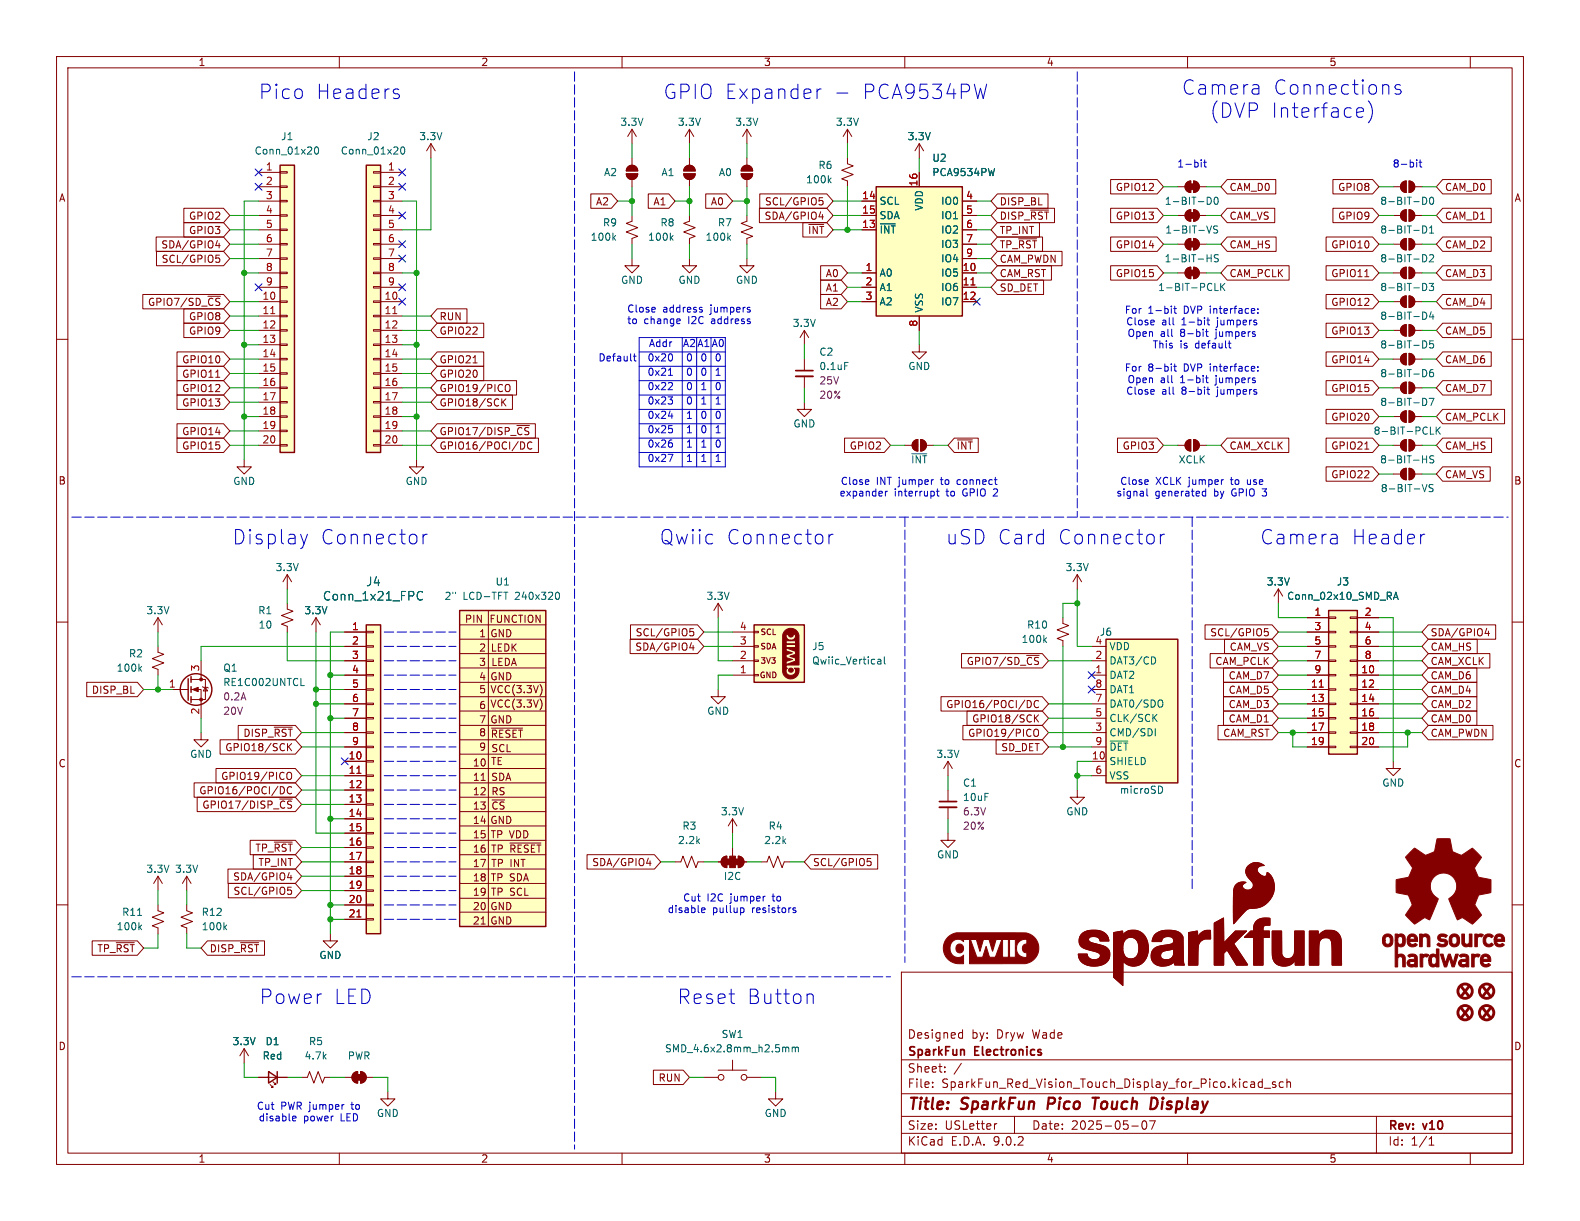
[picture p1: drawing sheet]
<svg xmlns="http://www.w3.org/2000/svg" width="279mm" height="216mm" viewBox="0 0 279 216" stroke-linecap="round" stroke-linejoin="round" font-family="sans-serif">
<defs><g id="words">
<g font-size="3.5" fill="#0000c2">
<text x="45.7" y="17.8">Pico</text>
<text x="55.9" y="17.8">Headers</text>
<text x="117.3" y="17.8">GPIO Expander</text>
<text x="152.3" y="17.8">PCA9534PW</text>
<text x="209" y="17">Camera</text>
<text x="225.1" y="17">Connections</text>
<text x="213.9" y="21.1">(DVP Interface)</text>
<text x="41.1" y="96.5">Display</text>
<text x="56.6" y="96.5">Connector</text>
<text x="116.6" y="96.5">Qwiic</text>
<text x="128.4" y="96.5">Connector</text>
<text x="167.2" y="96.5">uSD Card</text>
<text x="187" y="96.5">Connector</text>
<text x="222.8" y="96.5">Camera</text>
<text x="239" y="96.5">Header</text>
<text x="45.9" y="177.8">Power</text>
<text x="59" y="177.8">LED</text>
<text x="119.8" y="177.8">Reset</text>
<text x="132.1" y="177.8">Button</text>
</g>
<g font-size="3.5" fill="#840000">
<text x="257.6" y="177">x x</text>
<text x="257.6" y="180.8">x x</text>
</g>
<g font-size="2.8" fill="#840000">
<text x="160.4" y="196.8">Title:</text>
<text x="170.1" y="196.8">SparkFun</text>
<text x="186.1" y="196.8">Pico</text>
<text x="194.9" y="196.8">Touch</text>
<text x="205.9" y="196.8">Display</text>
</g>
<g font-size="2.1" fill="#006464">
<text x="57" y="106.4">Conn_1x21_FPC</text>
<text x="64.7" y="103.9">J4</text>
</g>
<g font-size="2.1" fill="#840000">
<text x="160.4" y="183.9">Designed</text>
<text x="171.8" y="183.9">by:</text>
<text x="176.3" y="183.9">Dryw</text>
<text x="182.7" y="183.9">Wade</text>
<text x="160.4" y="189.9">Sheet:</text>
<text x="160.4" y="187.1">SparkFun</text>
<text x="172.4" y="187.1">Electronics</text>
<text x="160.4" y="192.6">File:</text>
<text x="166.5" y="192.6">SparkFun_Red_Vision_Touch_Display_for_Pico.kicad_sch</text>
<text x="160.4" y="202.8">KiCad</text>
<text x="160.4" y="200">Size:</text>
<text x="167.1" y="200">USLetter</text>
<text x="168.1" y="202.8">E.D.A.</text>
<text x="175.7" y="202.8">9.0.2</text>
<text x="182.4" y="200">Date:</text>
<text x="189.4" y="200">2025-05-07</text>
<text x="245.4" y="200.2">Rev:</text>
<text x="245.4" y="202.8">Id:</text>
<text x="249.5" y="202.8">1/1</text>
<text x="251.8" y="200.2">v10</text>
</g>
<g font-size="1.8" fill="#840000">
<text x="35" y="11.9">1</text>
<text x="85" y="11.9">2</text>
<text x="135" y="11.9">3</text>
<text x="185" y="11.9">4</text>
<text x="235" y="11.9">5</text>
<text x="10.3" y="35.9">A</text>
<text x="197.2" y="34">GPIO12</text>
<text x="217.3" y="34">CAM_D0</text>
<text x="236.5" y="34">GPIO8</text>
<text x="255.4" y="34">CAM_D0</text>
<text x="267.7" y="35.9">A</text>
<text x="33.3" y="41.6">GPIO3</text>
<text x="33.3" y="39.1">GPIO2</text>
<text x="105.3" y="36.5">A2</text>
<text x="115.4" y="36.5">A1</text>
<text x="125.6" y="36.5">A0</text>
<text x="135.1" y="39.1">SDA/GPIO4</text>
<text x="135.2" y="36.5">SCL/GPIO5</text>
<text x="142.8" y="41.6">~{INT}</text>
<text x="176.7" y="39.1">DISP_~{RST}</text>
<text x="176.7" y="41.6">TP_INT</text>
<text x="176.7" y="36.5">DISP_BL</text>
<text x="197.2" y="39.1">GPIO13</text>
<text x="217.3" y="39.1">CAM_VS</text>
<text x="236.5" y="39.1">GPIO9</text>
<text x="255.4" y="39.1">CAM_D1</text>
<text x="28.4" y="44.1">SDA/GPIO4</text>
<text x="28.5" y="46.7">SCL/GPIO5</text>
<text x="176.7" y="44.1">TP_~{RST}</text>
<text x="176.7" y="46.7">CAM_PWDN</text>
<text x="197.2" y="44.1">GPIO14</text>
<text x="217.3" y="44.1">CAM_HS</text>
<text x="235.3" y="44.1">GPIO10</text>
<text x="255.4" y="44.1">CAM_D2</text>
<text x="145.9" y="49.2">A0</text>
<text x="145.9" y="51.8">A1</text>
<text x="176.7" y="51.8">SD_DET</text>
<text x="176.7" y="49.2">CAM_RST</text>
<text x="197.2" y="49.2">GPIO15</text>
<text x="217.3" y="49.2">CAM_PCLK</text>
<text x="235.3" y="49.2">GPIO11</text>
<text x="255.4" y="49.2">CAM_D3</text>
<text x="26.1" y="54.3">GPIO7/SD_~{CS}</text>
<text x="33.3" y="56.8">GPIO8</text>
<text x="33.3" y="59.4">GPIO9</text>
<text x="77.6" y="59.4">GPIO22</text>
<text x="77.6" y="56.8">RUN</text>
<text x="145.9" y="54.3">A2</text>
<text x="235.3" y="59.4">GPIO13</text>
<text x="235.3" y="54.3">GPIO12</text>
<text x="255.4" y="54.3">CAM_D4</text>
<text x="255.4" y="59.4">CAM_D5</text>
<text x="32.1" y="64.5">GPIO10</text>
<text x="77.6" y="64.5">GPIO21</text>
<text x="235.3" y="64.5">GPIO14</text>
<text x="255.4" y="64.5">CAM_D6</text>
<text x="32.1" y="69.5">GPIO12</text>
<text x="32.1" y="67">GPIO11</text>
<text x="77.6" y="69.5">GPIO19/PICO</text>
<text x="77.6" y="67">GPIO20</text>
<text x="235.3" y="69.5">GPIO15</text>
<text x="255.4" y="69.5">CAM_D7</text>
<text x="32.1" y="77.2">GPIO14</text>
<text x="32.1" y="72.1">GPIO13</text>
<text x="77.6" y="77.2">GPIO17/DISP_~{CS}</text>
<text x="77.6" y="72.1">GPIO18/SCK</text>
<text x="235.3" y="74.6">GPIO20</text>
<text x="255.4" y="74.6">CAM_PCLK</text>
<text x="32.1" y="79.7">GPIO15</text>
<text x="77.6" y="79.7">GPIO16/POCI/DC</text>
<text x="150.2" y="79.7">GPIO2</text>
<text x="169.1" y="79.7">~{INT}</text>
<text x="198.4" y="79.7">GPIO3</text>
<text x="217.3" y="79.7">CAM_XCLK</text>
<text x="235.3" y="79.7">GPIO21</text>
<text x="255.4" y="79.7">CAM_HS</text>
<text x="10.3" y="85.9">B</text>
<text x="235.3" y="84.8">GPIO22</text>
<text x="255.4" y="84.8">CAM_VS</text>
<text x="267.7" y="85.9">B</text>
<text x="82.1" y="110.3">PIN</text>
<text x="84.6" y="112.9">1 GND</text>
<text x="86.5" y="110.3">FUNCTION</text>
<text x="112.3" y="112.7">SCL/GPIO5</text>
<text x="213.9" y="112.7">SCL/GPIO5</text>
<text x="252.9" y="112.7">SDA/GPIO4</text>
<text x="84.6" y="115.4">2</text>
<text x="84.6" y="118">3</text>
<text x="86.7" y="115.4">LEDK</text>
<text x="86.8" y="118">LEDA</text>
<text x="112.2" y="115.3">SDA/GPIO4</text>
<text x="170.8" y="117.8">GPIO7/SD_~{CS}</text>
<text x="214.8" y="117.8">CAM_PCLK</text>
<text x="217.4" y="115.3">CAM_VS</text>
<text x="252.9" y="117.8">CAM_XCLK</text>
<text x="252.9" y="115.3">CAM_HS</text>
<text x="16.1" y="122.9">DISP_BL</text>
<text x="84.6" y="120.5">4</text>
<text x="84.6" y="122.8">5</text>
<text x="84.6" y="125.6">6</text>
<text x="86.6" y="120.5">GND</text>
<text x="86.6" y="122.8">VCC(3.3V)</text>
<text x="86.6" y="125.3">VCC(3.3V)</text>
<text x="167.2" y="125.4">GPIO16/POCI/DC</text>
<text x="217.2" y="120.3">CAM_D7</text>
<text x="217.2" y="122.9">CAM_D5</text>
<text x="217.2" y="125.4">CAM_D3</text>
<text x="252.9" y="125.4">CAM_D2</text>
<text x="252.9" y="120.3">CAM_D6</text>
<text x="252.9" y="122.9">CAM_D4</text>
<text x="42.9" y="130.5">DISP_~{RST}</text>
<text x="84.6" y="128.1">7</text>
<text x="84.6" y="130.4">8</text>
<text x="86.6" y="128.1">GND</text>
<text x="86.7" y="130.7">~{RESET}</text>
<text x="171.1" y="130.5">GPIO19/PICO</text>
<text x="171.8" y="128">GPIO18/SCK</text>
<text x="216.2" y="130.5">CAM_RST</text>
<text x="217.2" y="128">CAM_D1</text>
<text x="252.9" y="128">CAM_D0</text>
<text x="252.9" y="130.5">CAM_PWDN</text>
<text x="10.3" y="135.9">C</text>
<text x="39.7" y="133">GPIO18/SCK</text>
<text x="83.5" y="135.7">10</text>
<text x="84.6" y="132.9">9</text>
<text x="86.7" y="135.5">TE</text>
<text x="86.8" y="133.2">SCL</text>
<text x="177" y="133">SD_DET</text>
<text x="267.7" y="135.9">C</text>
<text x="35.1" y="140.7">GPIO16/POCI/DC</text>
<text x="35.7" y="143.2">GPIO17/DISP_~{CS}</text>
<text x="39" y="138.1">GPIO19/PICO</text>
<text x="83.5" y="138.3">11</text>
<text x="83.5" y="140.8">12</text>
<text x="83.5" y="143.4">13</text>
<text x="86.8" y="138.3">SDA</text>
<text x="86.8" y="140.8">RS</text>
<text x="86.8" y="143.4">~{CS}</text>
<text x="83.5" y="145.9">14</text>
<text x="83.5" y="148.4">15</text>
<text x="86.6" y="145.9">GND</text>
<text x="86.7" y="148.4">TP VDD</text>
<text x="41.1" y="155.9">SDA/GPIO4</text>
<text x="45.1" y="150.8">TP_~{RST}</text>
<text x="45.6" y="153.4">TP_INT</text>
<text x="83.5" y="151">16</text>
<text x="83.5" y="153.5">17</text>
<text x="86.7" y="151">TP ~{RESET}</text>
<text x="86.8" y="153.5">TP INT</text>
<text x="104.6" y="153.4">SDA/GPIO4</text>
<text x="143.7" y="153.4">SCL/GPIO5</text>
<text x="41.2" y="158.4">SCL/GPIO5</text>
<text x="83.5" y="156.1">18</text>
<text x="83.5" y="158.6">19</text>
<text x="83.5" y="161.1">20</text>
<text x="86.6" y="161.1">GND</text>
<text x="86.7" y="156.1">TP SDA</text>
<text x="86.7" y="158.6">TP SCL</text>
<text x="83.5" y="163.7">21</text>
<text x="86.6" y="163.7">GND</text>
<text x="17.1" y="168.6">TP_~{RST}</text>
<text x="37" y="168.6">DISP_~{RST}</text>
<text x="10.3" y="185.9">D</text>
<text x="267.7" y="185.9">D</text>
<text x="116.4" y="191.5">RUN</text>
<text x="35" y="205.8">1</text>
<text x="85" y="205.8">2</text>
<text x="135" y="205.8">3</text>
<text x="185" y="205.8">4</text>
<text x="235" y="205.8">5</text>
</g>
<g font-size="1.8" fill="#006464">
<text x="109.6" y="22.5">3.3V</text>
<text x="119.8" y="22.5">3.3V</text>
<text x="129.9" y="22.5">3.3V</text>
<text x="147.7" y="22.5">3.3V</text>
<text x="44.9" y="27.5">Conn_01x20</text>
<text x="49.6" y="25">J1</text>
<text x="60.2" y="27.5">Conn_01x20</text>
<text x="64.8" y="25">J2</text>
<text x="74" y="25">3.3V</text>
<text x="160.4" y="25">3.3V</text>
<text x="164.8" y="28.8">U2</text>
<text x="106.7" y="31.3">A2</text>
<text x="116.9" y="31.3">A1</text>
<text x="127" y="31.3">A0</text>
<text x="142.5" y="32.6">100k</text>
<text x="144.6" y="30.1">R6</text>
<text x="164.8" y="31.3">PCA9534PW</text>
<text x="106.5" y="40.2">R9</text>
<text x="116.7" y="40.2">R8</text>
<text x="126.8" y="40.2">R7</text>
<text x="155.4" y="36.4">SCL</text>
<text x="155.4" y="39">SDA</text>
<text x="155.4" y="41.5">~{INT}</text>
<text x="163.4" y="37.4" transform="rotate(-90 163.4 37.4)">VDD</text>
<text x="166.3" y="36.4">IO0</text>
<text x="166.3" y="39">IO1</text>
<text x="166.3" y="41.5">IO2</text>
<text x="205.9" y="36.4">1-BIT-D0</text>
<text x="206" y="41.5">1-BIT-VS</text>
<text x="244" y="36.4">8-BIT-D0</text>
<text x="244" y="41.5">8-BIT-D1</text>
<text x="104.4" y="42.8">100k</text>
<text x="114.5" y="42.8">100k</text>
<text x="124.7" y="42.8">100k</text>
<text x="166.3" y="44">IO3</text>
<text x="166.3" y="46.6">IO4</text>
<text x="205.8" y="46.6">1-BIT-HS</text>
<text x="244" y="46.6">8-BIT-D2</text>
<text x="109.7" y="50.4">GND</text>
<text x="119.9" y="50.4">GND</text>
<text x="130" y="50.4">GND</text>
<text x="155.4" y="49.1">A0</text>
<text x="155.4" y="51.7">A1</text>
<text x="166.3" y="49.1">IO5</text>
<text x="166.3" y="51.7">IO6</text>
<text x="204.7" y="51.7">1-BIT-PCLK</text>
<text x="244" y="51.7">8-BIT-D3</text>
<text x="140.1" y="58">3.3V</text>
<text x="155.4" y="54.2">A2</text>
<text x="163.4" y="55.4" transform="rotate(-90 163.4 55.4)">VSS</text>
<text x="166.3" y="54.2">IO7</text>
<text x="244" y="56.7">8-BIT-D4</text>
<text x="144.8" y="63.1">C2</text>
<text x="144.8" y="65.6">0.1uF</text>
<text x="160.5" y="65.6">GND</text>
<text x="244" y="61.8">8-BIT-D5</text>
<text x="244" y="72">8-BIT-D7</text>
<text x="244" y="66.9">8-BIT-D6</text>
<text x="140.2" y="75.8">GND</text>
<text x="242.8" y="77.1">8-BIT-PCLK</text>
<text x="161" y="82.1">~{INT}</text>
<text x="208.3" y="82.1">XCLK</text>
<text x="243.9" y="82.1">8-BIT-HS</text>
<text x="41.1" y="86">GND</text>
<text x="71.6" y="86">GND</text>
<text x="244.1" y="87.2">8-BIT-VS</text>
<text x="48.6" y="101.2">3.3V</text>
<text x="188.3" y="101.2">3.3V</text>
<text x="78.5" y="106.3">2&quot;</text>
<text x="81.9" y="106.3">LCD-TFT</text>
<text x="87.5" y="103.7">U1</text>
<text x="91.2" y="106.3">240x320</text>
<text x="124.8" y="106.3">3.3V</text>
<text x="223.9" y="103.7">3.3V</text>
<text x="227.5" y="106.3">Conn_02x10_SMD_RA</text>
<text x="236.3" y="103.7">J3</text>
<text x="25.8" y="108.8">3.3V</text>
<text x="45.6" y="108.8">R1</text>
<text x="45.6" y="111.4">10</text>
<text x="53.7" y="108.8">3.3V</text>
<text x="180.6" y="113.9">100k</text>
<text x="181.5" y="111.4">R10</text>
<text x="194.4" y="112.6">J6</text>
<text x="20.5" y="119">100k</text>
<text x="22.7" y="116.4">R2</text>
<text x="39.4" y="119">Q1</text>
<text x="143.5" y="115.2">J5</text>
<text x="143.5" y="117.7">Qwiic_Vertical</text>
<text x="193.6" y="114">4</text>
<text x="196.1" y="115.2">VDD</text>
<text x="196.1" y="117.7">DAT3/CD</text>
<text x="39.4" y="121.5">RE1C002UNTCL</text>
<text x="196.1" y="120.2">DAT2</text>
<text x="196.1" y="122.8">DAT1</text>
<text x="196.1" y="125.3">DAT0/SDO</text>
<text x="125" y="126.6">GND</text>
<text x="196.1" y="127.9">CLK/SCK</text>
<text x="196.1" y="130.4">CMD/SDI</text>
<text x="33.5" y="134.2">GND</text>
<text x="165.5" y="134.2">3.3V</text>
<text x="196.1" y="132.9">~{DET}</text>
<text x="196.1" y="135.5">SHIELD</text>
<text x="170.2" y="139.3">C1</text>
<text x="170.2" y="141.8">10uF</text>
<text x="196.1" y="138">VSS</text>
<text x="197.9" y="140.6">microSD</text>
<text x="244.3" y="139.3">GND</text>
<text x="119.8" y="149.5">2.2k</text>
<text x="120.6" y="146.9">R3</text>
<text x="127.4" y="144.4">3.3V</text>
<text x="135" y="149.5">2.2k</text>
<text x="135.8" y="146.9">R4</text>
<text x="188.5" y="144.4">GND</text>
<text x="25.8" y="154.5">3.3V</text>
<text x="30.9" y="154.5">3.3V</text>
<text x="127.9" y="155.8">I2C</text>
<text x="165.6" y="152">GND</text>
<text x="20.5" y="164.7">100k</text>
<text x="21.5" y="162.2">R11</text>
<text x="35.6" y="162.2">R12</text>
<text x="35.6" y="164.7">100k</text>
<text x="56.4" y="169.8">GND</text>
<text x="41" y="185">3.3V</text>
<text x="46.9" y="185">D1</text>
<text x="54.5" y="185">R5</text>
<text x="127.5" y="183.7">SW1</text>
<text x="46.3" y="187.6">Red</text>
<text x="53.8" y="187.6">4.7k</text>
<text x="61.4" y="187.6">PWR</text>
<text x="117.5" y="186.3">SMD_4.6x2.8mm_h2.5mm</text>
<text x="66.5" y="197.7">GND</text>
<text x="135.1" y="197.7">GND</text>
</g>
<g font-size="1.8" fill="#0000c2">
<text x="208.1" y="29.8">1-bit</text>
<text x="246.2" y="29.8">8-bit</text>
<text x="110.8" y="55.5">Close</text>
<text x="110.8" y="57.5">to</text>
<text x="113.9" y="57.5">change</text>
<text x="117.2" y="55.5">address</text>
<text x="121.8" y="57.5">I2C</text>
<text x="125.7" y="55.5">jumpers</text>
<text x="126.1" y="57.5">address</text>
<text x="198.8" y="55.7">For</text>
<text x="199" y="57.7">Close</text>
<text x="199.3" y="59.8">Open</text>
<text x="203" y="55.7">1-bit</text>
<text x="205.2" y="59.8">all</text>
<text x="205.4" y="57.7">all</text>
<text x="208.8" y="59.8">8-bit</text>
<text x="209.1" y="57.7">1-bit</text>
<text x="209.4" y="55.7">DVP interface:</text>
<text x="215.3" y="59.8">jumpers</text>
<text x="215.5" y="57.7">jumpers</text>
<text x="105.7" y="64.1">Default</text>
<text x="114.4" y="64.1">0x20</text>
<text x="114.7" y="61.6">Addr</text>
<text x="120.7" y="61.6">A2</text>
<text x="121.2" y="64.1">0</text>
<text x="123.2" y="61.6">A1</text>
<text x="123.8" y="64.1">0</text>
<text x="125.7" y="61.6">A0</text>
<text x="126.3" y="64.1">0</text>
<text x="198.8" y="65.9">For</text>
<text x="203" y="65.9">8-bit</text>
<text x="203.7" y="61.8">This</text>
<text x="208.7" y="61.8">is</text>
<text x="209.4" y="65.9">DVP interface:</text>
<text x="211.5" y="61.8">default</text>
<text x="114.4" y="71.7">0x23</text>
<text x="114.4" y="66.7">0x21</text>
<text x="114.4" y="69.2">0x22</text>
<text x="121.2" y="69.2">0</text>
<text x="121.2" y="66.7">0</text>
<text x="121.2" y="71.7">0</text>
<text x="123.8" y="71.7">1</text>
<text x="123.8" y="69.2">1</text>
<text x="123.8" y="66.7">0</text>
<text x="126.3" y="66.7">1</text>
<text x="126.3" y="69.2">0</text>
<text x="126.3" y="71.7">1</text>
<text x="199" y="70">Close</text>
<text x="199.3" y="68">Open</text>
<text x="205.2" y="68">all</text>
<text x="205.4" y="70">all</text>
<text x="208.8" y="68">1-bit</text>
<text x="209.1" y="70">8-bit</text>
<text x="215.3" y="68">jumpers</text>
<text x="215.5" y="70">jumpers</text>
<text x="114.4" y="74.3">0x24</text>
<text x="114.4" y="76.8">0x25</text>
<text x="121.2" y="74.3">1</text>
<text x="121.2" y="76.8">1</text>
<text x="123.8" y="76.8">0</text>
<text x="123.8" y="74.3">0</text>
<text x="126.3" y="74.3">0</text>
<text x="126.3" y="76.8">1</text>
<text x="114.4" y="79.4">0x26</text>
<text x="114.4" y="81.9">0x27</text>
<text x="121.2" y="81.9">1</text>
<text x="121.2" y="79.4">1</text>
<text x="123.8" y="79.4">1</text>
<text x="123.8" y="81.9">1</text>
<text x="126.3" y="79.4">0</text>
<text x="126.3" y="81.9">1</text>
<text x="148.4" y="88">expander</text>
<text x="148.6" y="86">Close</text>
<text x="155" y="86">INT jumper</text>
<text x="158.1" y="88">interrupt</text>
<text x="166.7" y="86">to</text>
<text x="167.5" y="88">to</text>
<text x="169.7" y="86">connect</text>
<text x="170.5" y="88">GPIO 2</text>
<text x="197.3" y="88">signal</text>
<text x="198" y="86">Close</text>
<text x="204.2" y="88">generated</text>
<text x="204.4" y="86">XCLK</text>
<text x="210.3" y="86">jumper</text>
<text x="214.8" y="88">by</text>
<text x="218" y="86">to</text>
<text x="218.1" y="88">GPIO 3</text>
<text x="221" y="86">use</text>
<text x="118" y="161.7">disable</text>
<text x="120.7" y="159.6">Cut</text>
<text x="125" y="159.6">I2C</text>
<text x="126" y="161.7">pullup</text>
<text x="129.3" y="159.6">jumper</text>
<text x="133.1" y="161.7">resistors</text>
<text x="136.9" y="159.6">to</text>
<text x="45.3" y="196.4">Cut</text>
<text x="49.6" y="196.4">PWR jumper</text>
<text x="62.4" y="196.4">to</text>
<text x="45.6" y="198.5">disable</text>
<text x="53.7" y="198.5">power</text>
<text x="60.3" y="198.5">LED</text>
</g>
<g font-size="1.8" fill="#a90000">
<text x="46.9" y="30.2">1</text>
<text x="46.9" y="32.8">2</text>
<text x="46.9" y="35.3">3</text>
<text x="68.5" y="30.2">1</text>
<text x="68.5" y="32.8">2</text>
<text x="68.5" y="35.3">3</text>
<text x="152.4" y="35.3">14</text>
<text x="162.3" y="33.1" transform="rotate(-90 162.3 33.1)">16</text>
<text x="170.7" y="35.3">4</text>
<text x="46.9" y="37.8">4</text>
<text x="46.9" y="40.4">5</text>
<text x="68.5" y="37.8">4</text>
<text x="68.5" y="40.4">5</text>
<text x="152.4" y="37.8">15</text>
<text x="152.4" y="40.4">13</text>
<text x="170.7" y="37.8">5</text>
<text x="170.7" y="40.4">6</text>
<text x="46.9" y="42.9">6</text>
<text x="46.9" y="45.5">7</text>
<text x="68.5" y="42.9">6</text>
<text x="68.5" y="45.5">7</text>
<text x="170.7" y="42.9">7</text>
<text x="170.7" y="45.5">9</text>
<text x="46.3" y="53.1">10</text>
<text x="46.9" y="48">8</text>
<text x="46.9" y="50.5">9</text>
<text x="67.9" y="53.1">10</text>
<text x="68.5" y="48">8</text>
<text x="68.5" y="50.5">9</text>
<text x="153" y="48">1</text>
<text x="153" y="50.5">2</text>
<text x="153" y="53.1">3</text>
<text x="170.1" y="48">10</text>
<text x="170.1" y="50.5">11</text>
<text x="170.1" y="53.1">12</text>
<text x="46.3" y="55.6">11</text>
<text x="46.3" y="58.2">12</text>
<text x="67.9" y="55.6">11</text>
<text x="67.9" y="58.2">12</text>
<text x="162.3" y="57.9" transform="rotate(-90 162.3 57.9)">8</text>
<text x="46.3" y="60.7">13</text>
<text x="46.3" y="63.2">14</text>
<text x="46.3" y="65.8">15</text>
<text x="67.9" y="60.7">13</text>
<text x="67.9" y="63.2">14</text>
<text x="67.9" y="65.8">15</text>
<text x="46.3" y="68.3">16</text>
<text x="46.3" y="70.9">17</text>
<text x="67.9" y="68.3">16</text>
<text x="67.9" y="70.9">17</text>
<text x="46.3" y="73.4">18</text>
<text x="46.3" y="75.9">19</text>
<text x="67.9" y="73.4">18</text>
<text x="67.9" y="75.9">19</text>
<text x="46.3" y="78.5">20</text>
<text x="67.9" y="78.5">20</text>
<text x="62.2" y="111.5">1</text>
<text x="130.7" y="111.5">4</text>
<text x="232.3" y="109">1</text>
<text x="232.3" y="111.5">3</text>
<text x="241.2" y="109">2</text>
<text x="241.2" y="111.5">4</text>
<text x="35.3" y="118.8" transform="rotate(-90 35.3 118.8)">3</text>
<text x="62.2" y="114">2</text>
<text x="62.2" y="116.6">3</text>
<text x="62.2" y="119.1">4</text>
<text x="130.7" y="114">3</text>
<text x="130.7" y="116.6">2</text>
<text x="130.7" y="119.1">1</text>
<text x="193.6" y="116.6">2</text>
<text x="193.6" y="119.1">1</text>
<text x="232.3" y="114">5</text>
<text x="232.3" y="116.6">7</text>
<text x="232.3" y="119.1">9</text>
<text x="240.6" y="119.1">10</text>
<text x="241.2" y="114">6</text>
<text x="241.2" y="116.6">8</text>
<text x="29.8" y="121.7">1</text>
<text x="62.2" y="121.7">5</text>
<text x="62.2" y="124.2">6</text>
<text x="193.6" y="121.7">8</text>
<text x="193.6" y="124.2">7</text>
<text x="231.7" y="121.7">11</text>
<text x="231.7" y="124.2">13</text>
<text x="240.6" y="121.7">12</text>
<text x="240.6" y="124.2">14</text>
<text x="35.3" y="126.4" transform="rotate(-90 35.3 126.4)">2</text>
<text x="62.2" y="126.7">7</text>
<text x="62.2" y="129.3">8</text>
<text x="62.2" y="131.8">9</text>
<text x="193.6" y="126.7">5</text>
<text x="193.6" y="129.3">3</text>
<text x="193.6" y="131.8">9</text>
<text x="231.7" y="126.7">15</text>
<text x="231.7" y="129.3">17</text>
<text x="231.7" y="131.8">19</text>
<text x="240.6" y="126.7">16</text>
<text x="240.6" y="129.3">18</text>
<text x="240.6" y="131.8">20</text>
<text x="61.6" y="134.4">10</text>
<text x="61.6" y="136.9">11</text>
<text x="193" y="134.4">10</text>
<text x="193.6" y="136.9">6</text>
<text x="61.6" y="139.4">12</text>
<text x="61.6" y="142">13</text>
<text x="61.6" y="144.5">14</text>
<text x="61.6" y="147.1">15</text>
<text x="61.6" y="149.6">16</text>
<text x="61.6" y="152.1">17</text>
<text x="61.6" y="154.7">18</text>
<text x="61.6" y="157.2">19</text>
<text x="61.6" y="159.8">20</text>
<text x="61.6" y="162.3">21</text>
</g>
<g font-size="1.8" fill="#840084">
<text x="144.8" y="68.2">25V</text>
<text x="144.8" y="70.7">20%</text>
<text x="39.4" y="124.1">0.2A</text>
<text x="39.4" y="126.6">20V</text>
<text x="170.2" y="144.4">6.3V</text>
<text x="170.2" y="146.9">20%</text>
</g>
<g font-size="1.4" fill="#840000">
<text x="134.4" y="112.5">SCL</text>
<text x="134.4" y="115">SDA</text>
<text x="134.4" y="117.6">3V3</text>
<text x="134.2" y="120.1">GND</text>
</g>
</g></defs>
<g fill="none" stroke="#840000" stroke-width=".18">
<path d="M10 10h259.4v195.9h-259.4zM12 12h255.4v191.9h-255.4zM60 10v2M110 10v2M160 10v2M210 10v2M260 10v2M246.4 33h1.2M247.9 32.3l.8-.3v2a1.02 1.02 0 0 1-1-.6 1.02 1.02 0 0 1 .2-1.1zM249.2 32a1.02 1.02 0 0 1 1 1 1.02 1.02 0 0 1-1 1zM250.2 33h1.3M10 60h2"/>
<path d="M267.4 60h2M10 110h2M267.4 110h2M246.4 134.6v1.3h1.2l-1.2 1.3-1.3-1.3h1.3M27.9 154.9l-.7 1.3M27.9 154.9l.8 1.3M27.9 154.9v2.6M33 154.9l-.7 1.3M33 154.9l.8 1.3M33 154.9v2.6M10 160h2M58.4 165.1v1.3h1.3l-1.3 1.2-1.3-1.2h1.3"/>
<path d="M159.4 171.9h108v32h-108zM267.4 160h2M159.4 197.4h108M159.4 193.4h108M159.4 187.4h108M164.9 192.1v.2M164.9 191.4v.1M167.1 189.4v.2M167.1 188.7v.1M169.8 182.6l.4 .1M170 188l-1.3 1.9M170.2 182.1v1.5"/>
<path d="M170.2 183.5l-.4 .1M176.3 198.7l-.3 .1M179.4 197.4v3M200.1 199.1h1.2M202.1 198.3l.2-.1a.81 .81 0 0 1 .6 .6 .81 .81 0 0 1-.3 .8l-.2 .1a.81 .81 0 0 1-.3-1.4zM203.3 198.2h1l-.7 1.5M221.6 191.3l.3 .2v.8M221.9 192.2l-.5 .1M221.9 191.6l-.5 .1M223.2 191.4l-.4-.1-.3 .3v.4l.1 .2h.6M223.2 190.8v1.5M223.6 192.4h1.1"/>
<path d="M225.6 191.4l-.4-.1-.2 .2 .1 .2 .5 .2v.3h-.6M226.9 191.4l-.4-.1-.3 .3v.4l.2 .2h.5M227.6 191.4l.2-.1 .3 .1 .1 .9M227.6 190.8v1.5M243.4 197.4v6.5M60 203.9v2M110 203.9v2M159.4 200.4h108M160 203.9v2M210 203.9v2M252.7 202.5h.9M252.7 201.4l.4-.4v1.5"/>
<path d="M260 203.9v2"/>
</g>
<path d="M185.5 194.1l-.3 2M193.2 194.1h1.1M193.8 194.1l-.3 2M204.1 194.1a1.11 1.11 0 0 1 .1 1.9" fill="none" stroke="#840000" stroke-width=".4"/>
<g fill="#840000" stroke="#840000" stroke-width=".18">
<path d="M247.9 32.3l.8-.3v2a1.02 1.02 0 0 1-1-.6 1.02 1.02 0 0 1 .2-1.1z"/>
<path d="M249.2 32a1.02 1.02 0 0 1 1 1 1.02 1.02 0 0 1-1 1z"/>
</g>
<path d="M251.6 34.9a.64 .64 0 0 1 .7 .6 .64 .64 0 0 1-.7 .6M252.9 35l.2-.1a.68 .68 0 0 1 .4 .6 .68 .68 0 0 1-.4 .6l-.2-.1-.1-.3z" fill="none" stroke="#006464" stroke-width=".18"/>
<path d="M234.9 108h5.1v25.4h-5.1z" fill="#ffffc2"/>
<path d="M234.9 108h5.1v25.4h-5.1zM47.5 189.5l1.5 1-1.5 1zM49 189.5v2" fill="none" stroke="#840000" stroke-width=".25"/>
<g fill="none" stroke="#840000" stroke-width=".18">
<path d="M131.1 30.7h2a1.02 1.02 0 0 1-1 1 1.02 1.02 0 0 1-1-1zM131.4 29.5a1.02 1.02 0 0 1 1.1-.2 1.02 1.02 0 0 1 .6 .9h-2zM132.1 22.9l.7 1.2M132.1 22.9l-.8 1.2M132.1 22.9v2.5M132.1 27.9v1.3M132.1 31.8v1.2M149.9 27.9v1.1l1 .3-2.1 .8 2.1 .8-2.1 .7 1.1 .4v1M208.3 38.1h1.2M209.8 37.4l.8-.3v2a1.02 1.02 0 0 1-1-.6 1.02 1.02 0 0 1 .2-1.1zM211.1 37.1a1.02 1.02 0 0 1 1 1 1.02 1.02 0 0 1-1 1zM212.1 38.1h1.3"/>
<path d="M246.4 38.1h1.2M247.9 37.4l.8-.3v2a1.02 1.02 0 0 1-1-.6 1.02 1.02 0 0 1 .2-1.1zM249.2 37.1a1.02 1.02 0 0 1 1 1 1.02 1.02 0 0 1-1 1zM250.2 38.1h1.3M142.2 58.4v2.6M142.2 58.4l-.7 1.3M142.2 58.4l.8 1.3M208.3 43.2h1.2M209.8 42.5l.8-.3v2a1.02 1.02 0 0 1-1-.6 1.02 1.02 0 0 1 .2-1.1zM211.1 42.2a1.02 1.02 0 0 1 1 1 1.02 1.02 0 0 1-1 1zM212.1 43.2h1.3M142.2 63.5v2"/>
<path d="M142.2 66.5v2.1M208.3 78.7h1.2M209.8 78l.8-.3v2.1a1.02 1.02 0 0 1-1-.7 1.02 1.02 0 0 1 .2-1.1zM211.1 77.7a1.02 1.02 0 0 1 1 1 1.02 1.02 0 0 1-1 1.1zM212.1 78.7h1.3M231.1 109.2h3.8M231.1 111.8h3.8M231.1 114.3h3.8M231.1 116.8h3.8M231.1 119.4h3.8M234.9 109.1h1.3v.2h-1.3zM234.9 111.6h1.3v.3h-1.3z"/>
<path d="M234.9 114.2h1.3v.2h-1.3zM234.9 116.7h1.3v.3h-1.3zM234.9 119.3h1.3v.2h-1.3zM238.8 109.1h1.2v.2h-1.2zM238.8 111.6h1.2v.3h-1.2zM238.8 114.2h1.2v.2h-1.2zM238.8 116.7h1.2v.3h-1.2zM238.8 119.3h1.2v.2h-1.2zM240 109.2h3.8M240 111.8h3.8M240 114.3h3.8M240 116.8h3.8"/>
<path d="M240 119.4h3.8M35.6 129.5v1.3h1.2l-1.2 1.3-1.3-1.3h1.3M231.1 121.9h3.8M231.1 124.5h3.8M231.1 127h3.8M231.1 129.5h3.8M231.1 132.1h3.8M234.9 121.8h1.3v.2h-1.3zM234.9 124.3h1.3v.3h-1.3zM234.9 126.9h1.3v.2h-1.3zM234.9 129.4h1.3v.3h-1.3zM234.9 132h1.3v.2h-1.3z"/>
<path d="M238.8 121.8h1.2v.2h-1.2zM238.8 124.3h1.2v.3h-1.2zM238.8 126.9h1.2v.2h-1.2zM238.8 129.4h1.2v.3h-1.2zM238.8 132h1.2v.2h-1.2zM240 121.9h3.8M240 124.5h3.8M240 127h3.8M240 129.5h3.8M240 132.1h3.8M119.4 152.4h1l.4-1 .7 2 .8-2 .8 2 .3-1h1.1M129.5 144.8l-.7 1.3"/>
<path d="M129.5 144.8l.8 1.3M129.5 144.8v2.5M43.2 185.4l-.8 1.3M43.2 185.4l.7 1.3M43.2 185.4v2.6M45.7 190.5h5.1M47.8 191.8l.5 .5h-.3h.3v-.3M48.3 191.3l.5 .5h-.3h.3v-.3M53.3 190.5h1.1l.3-1 .8 2 .8-2 .7 2 .4-1h1M61 190.5h1.2M62.5 189.8l.7-.3v2a1.02 1.02 0 0 1-.9-.6 1.02 1.02 0 0 1 .2-1.1zM63.8 189.5a1.02 1.02 0 0 1 1 1 1.02 1.02 0 0 1-1 1z"/>
<path d="M64.8 190.5h1.2M68.6 193v1.3h1.2l-1.2 1.3-1.3-1.3h1.3M124.5 190.5h2.5M127 189.2h5.1M129.5 187.5v1.7M132.1 190.5h2.5M137.2 193v1.3h1.2l-1.2 1.3-1.3-1.3h1.3"/>
<circle cx="127.5" cy="190.5" r=".51"/>
<circle cx="131.6" cy="190.5" r=".51"/>
</g>
<path d="M233.3 121.5h.7" fill="none" stroke="#a90000" stroke-width=".18"/>
<g fill="none" stroke="#006464" stroke-width=".18">
<path d="M146.6 31.8l.4 .5M147 31.5l-.5 .5M213.4 39.9l.4 1.3 .4-1.3M251.6 39.9a.64 .64 0 0 1 .7 .7 .64 .64 0 0 1-.7 .6zM213.5 45.6h.7M214.2 45v1.3M215.3 40l-.5-.1-.1 .2v.3l.5 .3 .1 .3-.2 .2h-.5M215.4 45.1l-.4-.1-.2 .2v.3l.5 .3 .1 .3-.2 .2-.5-.1M252.8 41.2h.7M252.8 40.3l.4-.4v1.3M149.4 64.1h.6M246.4 106l.4-1.3 .5 1.3"/>
<path d="M246.5 105.6h.6M139 185.2h.4l.1 .8M140.1 185.3l.4-.1 .1 .1M140.1 185.2v.8M140.6 185.3l.2-.1h.3l.1 .8M140.6 185.3v.7"/>
</g>
<g fill="#840000" stroke="#840000" stroke-width=".18">
<path d="M210.3 37.6h1v1h-1z"/>
<path d="M211.1 37.1a1.02 1.02 0 0 1 1 1 1.02 1.02 0 0 1-1 1z"/>
<path d="M209.8 37.4l.8-.3v2a1.02 1.02 0 0 1-1-.6 1.02 1.02 0 0 1 .2-1.1z"/>
<path d="M210.3 42.7h1v1h-1z"/>
<path d="M211.1 42.2a1.02 1.02 0 0 1 1 1 1.02 1.02 0 0 1-1 1z"/>
<path d="M209.8 42.5l.8-.3v2a1.02 1.02 0 0 1-1-.6 1.02 1.02 0 0 1 .2-1.1z"/>
<path d="M131.1 30.7h2a1.02 1.02 0 0 1-1 1 1.02 1.02 0 0 1-1-1z"/>
<path d="M131.4 29.5a1.02 1.02 0 0 1 1.1-.2 1.02 1.02 0 0 1 .6 .9h-2z"/>
<path d="M63 190h1v1h-1z"/>
<path d="M62.5 189.8l.7-.3v2a1.02 1.02 0 0 1-.9-.6 1.02 1.02 0 0 1 .2-1.1z"/>
<path d="M63.8 189.5a1.02 1.02 0 0 1 1 1 1.02 1.02 0 0 1-1 1z"/>
<path d="M211.1 77.7a1.02 1.02 0 0 1 1 1 1.02 1.02 0 0 1-1 1.1z"/>
<path d="M209.8 78l.8-.3v2.1a1.02 1.02 0 0 1-1-.7 1.02 1.02 0 0 1 .2-1.1z"/>
<path d="M249.2 37.1a1.02 1.02 0 0 1 1 1 1.02 1.02 0 0 1-1 1z"/>
<path d="M247.9 37.4l.8-.3v2a1.02 1.02 0 0 1-1-.6 1.02 1.02 0 0 1 .2-1.1z"/>
</g>
<path d="M140.7 65.5h3.1" fill="none" stroke="#840000" stroke-width=".3"/>
<path d="M140.7 66.5h3.1" fill="none" stroke="#840000" stroke-width=".33"/>
<path d="M154.9 33h15.3v22.9h-15.3z" fill="#ffffc2"/>
<path d="M154.9 33h15.3v22.9h-15.3z" fill="none" stroke="#840000" stroke-width=".25"/>
<g fill="none" stroke="#840000" stroke-width=".18">
<path d="M152.4 35.6h2.5M152.4 38.1h2.5M162.6 30.5v2.5M170.2 35.6h2.5M170.2 38.1h2.5M152.4 40.6h2.5M152.4 48.3h2.5M152.4 50.8h2.5M152.4 53.3h2.5M162.6 55.9v2.5M170.2 40.6h2.5M170.2 48.3h2.5"/>
<path d="M170.2 50.8h2.5M170.2 53.3h2.5M170.2 43.2h2.5M170.2 45.7h2.5M127 152.4h1.3M127.8 151.7l.7-.3v2a1.02 1.02 0 0 1-.9-.6 1.02 1.02 0 0 1 .2-1.1zM129.5 149.9v1.5M130.6 151.4a1.02 1.02 0 0 1 1 1 1.02 1.02 0 0 1-1 1zM130.8 152.4h1.3"/>
</g>
<path d="M171.7 50.4h.7" fill="none" stroke="#a90000" stroke-width=".18"/>
<path d="M175.9 29.8l-.3 1.3" fill="none" stroke="#006464" stroke-width=".18"/>
<g fill="#840000" stroke="#840000" stroke-width=".18">
<path d="M244.7 165.4a.97 .97 0 0 1 1.2-.1 .97 .97 0 0 1 .4 1.1 .94 .94 0 0 1-1 1 .94 .94 0 0 1-.8-1.1h.4a.5 .5 0 0 0 .5 .7 .5 .5 0 0 0 .5-.7 .49 .49 0 0 0-.5-.7 .49 .49 0 0 0-.5 .7h-.4v-.5z"/>
<path d="M246.7 165.2h.5v.2a.81 .81 0 0 1 .9-.2 .81 .81 0 0 1 .4 1v.1a.82 .82 0 0 1-.3 1 .82 .82 0 0 1-1-.1v1.7a.81 .81 0 0 1 1-.1 .81 .81 0 0 1 .3 1v1.2h-.4l-.1-1.2a.47 .47 0 0 0-.4-.7 .47 .47 0 0 0-.4 .7v1.2h-.5v-4.7h.5a.47 .47 0 0 0 .3 .7 .47 .47 0 0 0 .5-.6 .49 .49 0 0 0-.1-.7 .49 .49 0 0 0-.7 .1v.5h-.5z"/>
<path d="M249 169a.99 .99 0 0 1 1.2-.2 .99 .99 0 0 1 .4 1.2v1h-.4v-.2l-.3 .2a.78 .78 0 0 1-1.1-.8h.5a.47 .47 0 0 0 .5 .3 .47 .47 0 0 0 .4-.5 .76 .76 0 0 0-.9 .2h-.5a.77 .77 0 0 1 1-.6h.4a.48 .48 0 0 0-.3-.5 .48 .48 0 0 0-.6 .2z"/>
<path d="M249.1 165.4a.92 .92 0 0 1 1-.2 .92 .92 0 0 1 .6 .9v.4h-1.4a.65 .65 0 0 0 .4 .5 .65 .65 0 0 0 .7-.2l.2 .3a1.05 1.05 0 0 1-1.3 .2 1.05 1.05 0 0 1-.5-1.2h1.4a.47 .47 0 0 0-.5-.5 .47 .47 0 0 0-.4 .5h-.5z"/>
<path d="M251 165.2h.5v.2a.84 .84 0 0 1 1-.1 .84 .84 0 0 1 .4 1v1.1h-.5v-1.1a.48 .48 0 0 0-.4-.7 .48 .48 0 0 0-.5 .7v1.1h-.5z"/>
<path d="M251.1 168.7h.5v.2a.78 .78 0 0 1 1.1 0l-.4 .4a.53 .53 0 0 0-.6 0 .53 .53 0 0 0-.1 .7v1h-.5z"/>
<path d="M254 167.8h.5v3.2h-.5v-.2a.84 .84 0 0 1-1 0 .84 .84 0 0 1-.3-1h.4a.48 .48 0 0 0 .5 .7 .48 .48 0 0 0 .4-.7 .48 .48 0 0 0-.4-.7 .48 .48 0 0 0-.5 .7h-.4a.83 .83 0 0 1 .3-1 .83 .83 0 0 1 1 .1z"/>
<path d="M254.4 165.3l.3-.1h.6l.7 .2-.3 .4-.2-.1a.52 .52 0 0 0-.8 .1l.1 .2a1.01 1.01 0 0 1 1.2 .7 1.05 1.05 0 0 1-1.8 .5l-.1-.2 .3-.3a.7 .7 0 0 0 1.1 0l-.3-.2a.73 .73 0 0 1-.8-.3 .73 .73 0 0 1 0-.9z"/>
<path d="M254.7 168.7h.5l.4 1.5 .4-1a.37 .37 0 0 1 .1-.4 .37 .37 0 0 1 .4-.1l.5 1.5 .4-1.5h.5l-.7 2.3h-.4l-.5-1.6-.3 1.1a.39 .39 0 0 1-.2 .4 .39 .39 0 0 1-.4 .1z"/>
<path d="M256.6 165.3a.98 .98 0 0 1 1.2 0 .98 .98 0 0 1 .3 1.2 .92 .92 0 0 1-.9 .9 .92 .92 0 0 1-.9-1h.4a.49 .49 0 0 0 .6 .6 .49 .49 0 0 0 .4-.7 .49 .49 0 0 0-.5-.7 .49 .49 0 0 0-.5 .6v.2h-.4v-.7z"/>
<path d="M258.1 169a.97 .97 0 0 1 1.2-.3 .97 .97 0 0 1 .4 1.3v1h-.4v-.2a.81 .81 0 0 1-1.4-.5h.5a.48 .48 0 0 0 .5 .3 .48 .48 0 0 0 .4-.6h-.7l-.2 .3h-.5a.77 .77 0 0 1 1-.7h.4a.48 .48 0 0 0-.3-.5 .48 .48 0 0 0-.6 .2z"/>
<path d="M258.5 165.2h.5v.9a.52 .52 0 0 0 .1 .7 .52 .52 0 0 0 .7 0v-1.6h.5v2.2h-.5v-.2l-.3 .2a.79 .79 0 0 1-1-.5z"/>
<path d="M249.7 150.4l.5-.4 1.5 1a.58 .58 0 0 0 .9 0l.7-.3a.61 .61 0 0 0 .5-.8l.3-1.6h2.2l.1 .1 .4 1.7a.58 .58 0 0 0 .6 .7l.7 .3a.58 .58 0 0 0 .9-.2l1.4-.9 1.6 1.6-1.2 1.9 .6 1.6 2.3 .5v1.8a.36 .36 0 0 1-.1 .4 .36 .36 0 0 1-.4 .1l-1.7 .4-.5 1.2a.61 .61 0 0 0 .1 1l.9 1.3-1.6 1.6-1.6-1a.52 .52 0 0 0-.8 .1l-.2 .1a.34 .34 0 0 1-.3-.4l-1.3-3.3a2.36 2.36 0 0 0 1.3-3 2.36 2.36 0 0 0-3-1.4 2.36 2.36 0 0 0-1.4 3l.3 .7 .6 .5a.38 .38 0 0 1 .3 .2 .38 .38 0 0 1-.1 .5l-1.4 3.2-.9-.3-1.7 1.1-1.5-1.4a.3 .3 0 0 1-.2-.3 .3 .3 0 0 1 .3-.3l.9-1.4-.5-1.3a.6 .6 0 0 0-.7-.6l-1.6-.3v-2.2l2.1-.5 .6-1.2a.48 .48 0 0 0 0-.7l-1.1-1.6z"/>
<path d="M260.2 168.7h.5v.3a.69 .69 0 0 1 1-.1 .66 .66 0 0 1-.8 .3l-.2 .4v1.4h-.5z"/>
<path d="M260.8 165.2h.4v.2l.5-.3 .4 .1 .2 .1-.1 .2a.27 .27 0 0 1-.5 .1l-.4 .2-.1 1.6h-.4z"/>
<path d="M262.1 168.9a.98 .98 0 0 1 1.2 0 .98 .98 0 0 1 .3 1.1h-1.4a.58 .58 0 0 0 .4 .6 .58 .58 0 0 0 .7-.2l.3 .2a1.05 1.05 0 0 1-1.3 .3 1.05 1.05 0 0 1-.5-1.3h1.4a.47 .47 0 0 0-.5-.5 .47 .47 0 0 0-.5 .5h-.4z"/>
<path d="M262.6 165.4a1.05 1.05 0 0 1 1.5 .1l-.3 .3a.63 .63 0 0 0-.9-.1 .63 .63 0 0 0-.1 .9 .57 .57 0 0 0 1 .1l.2 .3a1.04 1.04 0 0 1-1.3 .2 1.04 1.04 0 0 1-.4-1.3z"/>
<path d="M264.6 165.3a.99 .99 0 0 1 1.1 0 .99 .99 0 0 1 .4 1.2h-1.4a.64 .64 0 0 0 1 .3l.1 .1a.27 .27 0 0 1 .1 .3 .27 .27 0 0 1-.3 .2 1.03 1.03 0 0 1-1.1-.2 1.03 1.03 0 0 1-.3-1.1h1.4a.47 .47 0 0 0-.5-.5 .47 .47 0 0 0-.4 .5h-.5z"/>
<path d="M191.2 165.3a3.7 3.7 0 0 1 4.3-.2l.5 .7 .1 .6h-1.6a1.16 1.16 0 0 0-1.7-.7 .55 .55 0 0 0-.3 .6 .55 .55 0 0 0 .6 .4l1 .3a2.36 2.36 0 0 1 2.1 1.4 2.05 2.05 0 0 1-2.2 2.4 3.3 3.3 0 0 1-3.1-1.1l-.2-1h1.6a1.25 1.25 0 0 0 1 1 1.25 1.25 0 0 0 1.3-.7 .74 .74 0 0 0-.8-.7l-.4-.1a3.1 3.1 0 0 1-2.5-1.2l-.1-.9z"/>
<path d="M196.9 164.9l1.6-.3v.8a2.5 2.5 0 0 1 2.6-.8 2.5 2.5 0 0 1 1.8 2 3.1 3.1 0 0 1-2.3 4.2 2.38 2.38 0 0 1-2-.9v4.4l-1.7-1.5v-5.1h1.6a1.53 1.53 0 0 0 1.9 1.8 2.11 2.11 0 0 0 .9-2.7 1.39 1.39 0 0 0-1.7-1 1.39 1.39 0 0 0-1 1.6l-.1 .3h-1.6z"/>
<path d="M204.3 165.1a4.1 4.1 0 0 1 4.4-.1l.5 .7 .1 4.1 .1 .9-1.7-.1-.1-.5a2.79 2.79 0 0 1-3.8-.1l-.2-.5v-.6h1.6a.98 .98 0 0 0 1.5 .8 1.57 1.57 0 0 0 .8-1.9l-.6 .2a1.89 1.89 0 0 0-1.6 .6l-.1 .3h-1.6a1.78 1.78 0 0 1 1.9-1.7l.5-.1a1.43 1.43 0 0 0 1.6-.6 .79 .79 0 0 0-1-.9 .96 .96 0 0 0-1.2 .9h-1.7l.2-.8z"/>
<path d="M210.2 164.9l1.5-.3 .1 1.1a2.13 2.13 0 0 1 2.3-1.2v1.5h-.5a1.6 1.6 0 0 0-1.7 2l-.1 2.7h-1.6z"/>
<path d="M214.7 163.2l1.7-.9v4.4l2.1-2.1h1.9l-2.2 2.3 2.4 3.7-1.9 .1-1.7-2.7-.6 .6v2.1h-1.7z"/>
<path d="M220.7 153.1a2.13 2.13 0 0 1 2.9-.1 .91 .91 0 0 0-1.3 1 1.28 1.28 0 0 0 1.6 .8l.1-.4a.78 .78 0 0 1 .8 .5 3.9 3.9 0 0 1-.1 4.1 3.9 3.9 0 0 1-3.8 1.6 8.1 8.1 0 0 0-2.5 2.4l-.3 .3v-4.2a4.1 4.1 0 0 1 .5-2.7 1.84 1.84 0 0 1 1.7-.4 .68 .68 0 0 0-.6 .8 .68 .68 0 0 0 .7 .6 .93 .93 0 0 0 1.2-.5 .93 .93 0 0 0-.4-1.2 1.79 1.79 0 0 1-.5-2.6z"/>
<path d="M222.1 163a2.63 2.63 0 0 1 2.5-.6v1.2h-.4a.61 .61 0 0 0-.7 .1 .61 .61 0 0 0-.1 .6v.3h1.1v1.2h-1.1v4.9h-1.7v-4.9h-1.7l1.2-1.2h.5l.1-1.1z"/>
<path d="M225 164.6h1.6l.1 4.1a1.18 1.18 0 0 0 1.4 .8 1.18 1.18 0 0 0 .8-1.5v-3.4h1.7v6.1h-1.6v-.9a2.34 2.34 0 0 1-3.7 .2l-.3-1z"/>
<path d="M231.5 164.6h1.6v.9a2.42 2.42 0 0 1 2.7-1 2.32 2.32 0 0 1 1.4 2.7v3.5h-1.6l-.1-3.2a1.42 1.42 0 0 0-.7-1.7 1.22 1.22 0 0 0-1.6 1.4v3.5h-1.7z"/>
<path d="M130 151.9h.6v1h-.6z"/>
<path d="M130.6 151.4a1.02 1.02 0 0 1 1 1 1.02 1.02 0 0 1-1 1z"/>
<path d="M129 151.4h1v2h-1z"/>
<path d="M128.5 151.9h.5v1h-.5z"/>
<path d="M127.8 151.7l.7-.3v2a1.02 1.02 0 0 1-.9-.6 1.02 1.02 0 0 1 .2-1.1z"/>
</g>
<path d="M195.6 113h12.7v25.4h-12.7z" fill="#ffffc2"/>
<path d="M195.6 113h12.7v25.4h-12.7z" fill="none" stroke="#840000" stroke-width=".25"/>
<g fill="none" stroke="#840000" stroke-width=".18">
<path d="M193 114.3h2.6M193 116.8h2.6M193 119.4h2.6M127 121.9v1.3h1.3l-1.3 1.3-1.3-1.3h1.3M193 121.9h2.6M193 124.5h2.6M193 127h2.6M193 129.5h2.6M193 132.1h2.6M193 134.6h2.6M193 137.2h2.6M134.6 152.4h1l.4-1 .8 2 .7-2 .8 2 .4-1h1"/>
<path d="M27.9 160v1l1.1 .4-2.1 .8 2.1 .7-2.1 .8 1 .4v1M33 160v1l1 .4-2 .8 2 .7-2 .8 1 .4v1"/>
</g>
<path d="M204.1 116.2l.3 .5-.3 .7M196.3 131h3.1M204.1 126.9l.5 .7M204.3 128.8v1.3M204.6 126.3l-.7 .7M205.2 139a.68 .68 0 0 1 .4 .6 .68 .68 0 0 1-.4 .7M205.4 123.8a.9 .9 0 0 1 0 1.2M24.3 161.9h.7M24.7 163.9l.3 .5M25 163.6l-.4 .4M39.7 163.9l.4 .5M40.1 163.6l-.5 .4" fill="none" stroke="#006464" stroke-width=".18"/>
<g fill="#840000" stroke="#840000" stroke-width=".18">
<path d="M191.2 165.3a3.7 3.7 0 0 1 4.3-.2l.5 .7 .1 .6h-1.6a1.16 1.16 0 0 0-1.7-.7 .55 .55 0 0 0-.3 .6 .55 .55 0 0 0 .6 .4l1 .3a2.36 2.36 0 0 1 2.1 1.4 2.05 2.05 0 0 1-2.2 2.4 3.3 3.3 0 0 1-3.1-1.1l-.2-1h1.6a1.25 1.25 0 0 0 1 1 1.25 1.25 0 0 0 1.3-.7 .74 .74 0 0 0-.8-.7l-.4-.1a3.1 3.1 0 0 1-2.5-1.2l-.1-.9z"/>
<path d="M196.9 164.9l1.6-.3v.8a2.5 2.5 0 0 1 2.6-.8 2.5 2.5 0 0 1 1.8 2 3.1 3.1 0 0 1-2.3 4.2 2.38 2.38 0 0 1-2-.9v4.4l-1.7-1.5v-5.1h1.6a1.53 1.53 0 0 0 1.9 1.8 2.11 2.11 0 0 0 .9-2.7 1.39 1.39 0 0 0-1.7-1 1.39 1.39 0 0 0-1 1.6l-.1 .3h-1.6z"/>
<path d="M204.3 165.1a4.1 4.1 0 0 1 4.4-.1l.5 .7 .1 4.1 .1 .9-1.7-.1-.1-.5a2.79 2.79 0 0 1-3.8-.1l-.2-.5v-.6h1.6a.98 .98 0 0 0 1.5 .8 1.57 1.57 0 0 0 .8-1.9l-.6 .2a1.89 1.89 0 0 0-1.6 .6l-.1 .3h-1.6a1.78 1.78 0 0 1 1.9-1.7l.5-.1a1.43 1.43 0 0 0 1.6-.6 .79 .79 0 0 0-1-.9 .96 .96 0 0 0-1.2 .9h-1.7l.2-.8z"/>
<path d="M210.2 164.9l1.5-.3 .1 1.1a2.13 2.13 0 0 1 2.3-1.2v1.5h-.5a1.6 1.6 0 0 0-1.7 2l-.1 2.7h-1.6z"/>
<path d="M214.7 163.2l1.7-.9v4.4l2.1-2.1h1.9l-2.2 2.3 2.4 3.7-1.9 .1-1.7-2.7-.6 .6v2.1h-1.7z"/>
<path d="M220.7 153.1a2.13 2.13 0 0 1 2.9-.1 .91 .91 0 0 0-1.3 1 1.28 1.28 0 0 0 1.6 .8l.1-.4a.78 .78 0 0 1 .8 .5 3.9 3.9 0 0 1-.1 4.1 3.9 3.9 0 0 1-3.8 1.6 8.1 8.1 0 0 0-2.5 2.4l-.3 .3v-4.2a4.1 4.1 0 0 1 .5-2.7 1.84 1.84 0 0 1 1.7-.4 .68 .68 0 0 0-.6 .8 .68 .68 0 0 0 .7 .6 .93 .93 0 0 0 1.2-.5 .93 .93 0 0 0-.4-1.2 1.79 1.79 0 0 1-.5-2.6z"/>
<path d="M222.1 163a2.63 2.63 0 0 1 2.5-.6v1.2h-.4a.61 .61 0 0 0-.7 .1 .61 .61 0 0 0-.1 .6v.3h1.1v1.2h-1.1v4.9h-1.7v-4.9h-1.7l1.2-1.2h.5l.1-1.1z"/>
<path d="M225 164.6h1.6l.1 4.1a1.18 1.18 0 0 0 1.4 .8 1.18 1.18 0 0 0 .8-1.5v-3.4h1.7v6.1h-1.6v-.9a2.34 2.34 0 0 1-3.7 .2l-.3-1z"/>
<path d="M231.5 164.6h1.6v.9a2.42 2.42 0 0 1 2.7-1 2.32 2.32 0 0 1 1.4 2.7v3.5h-1.6l-.1-3.2a1.42 1.42 0 0 0-.7-1.7 1.22 1.22 0 0 0-1.6 1.4v3.5h-1.7z"/>
</g>
<path d="M64.8 110.5h2.5v54.6h-2.5z" fill="#ffffc2"/>
<path d="M64.8 110.5h2.5v54.6h-2.5z" fill="none" stroke="#840000" stroke-width=".25"/>
<g fill="none" stroke="#840000" stroke-width=".18">
<path d="M61 111.8h3.8M61 114.3h3.8M61 116.8h3.8M61 119.4h3.8M64.8 111.6h1.2v.3h-1.2zM64.8 114.2h1.2v.2h-1.2zM64.8 116.7h1.2v.3h-1.2zM64.8 119.3h1.2v.2h-1.2zM226.1 104.1l-.8 1.3M226.1 104.1l.7 1.3M226.1 104.1v2.6M61 121.9h3.8"/>
<path d="M61 124.5h3.8M61 127h3.8M61 129.5h3.8M61 132.1h3.8M61 134.6h3.8M61 137.2h3.8M61 139.7h3.8M64.8 121.8h1.2v.2h-1.2zM64.8 124.3h1.2v.3h-1.2zM64.8 126.9h1.2v.2h-1.2zM64.8 129.4h1.2v.3h-1.2zM64.8 132h1.2v.2h-1.2z"/>
<path d="M64.8 134.5h1.2v.2h-1.2zM64.8 137h1.2v.3h-1.2zM64.8 139.6h1.2v.2h-1.2zM61 142.2h3.8M61 144.8h3.8M61 147.3h3.8M61 149.9h3.8M61 152.4h3.8M61 154.9h3.8M61 157.5h3.8M64.8 142.1h1.2v.3h-1.2zM64.8 144.7h1.2v.2h-1.2z"/>
<path d="M64.8 147.2h1.2v.2h-1.2zM64.8 149.7h1.2v.3h-1.2zM64.8 152.3h1.2v.2h-1.2zM64.8 154.8h1.2v.3h-1.2zM64.8 157.4h1.2v.2h-1.2zM64.8 159.9h1.2v.2h-1.2zM61 160h3.8M61 162.6h3.8M64.8 162.4h1.2v.3h-1.2z"/>
</g>
<path d="M63.1 136.7h.7M63.1 162.1h.7" fill="none" stroke="#a90000" stroke-width=".18"/>
<path d="M73.9 105.9a.53 .53 0 0 0 .8 .1M74.7 104.7h-.1a.55 .55 0 0 0-.7 .1" fill="none" stroke="#006464" stroke-width=".18"/>
<path d="M81.3 108h15.2v55.8h-15.2z" fill="#ffffc2"/>
<g fill="none" stroke="#840000" stroke-width=".18">
<path d="M76.2 25.4l-.8 1.3M76.2 25.4l.8 1.3M76.2 25.4v2.5M111.8 38.1v1l-1.1 .4 2.1 .8-2.1 .7 2.1 .8-1 .4v1M111.8 22.9v2.5M111.8 22.9l.7 1.2M111.8 22.9l-.8 1.2M120.9 30.7h2a1.02 1.02 0 0 1-1 1 1.02 1.02 0 0 1-1-1zM121.2 29.5a1.02 1.02 0 0 1 1.1-.2 1.02 1.02 0 0 1 .6 .9h-2zM121.9 38.1v1l-1 .4 2 .8-2 .7 2 .8-1 .4v1M121.9 22.9v2.5M121.9 27.9v1.3"/>
<path d="M121.9 31.8v1.2M121.9 22.9l.8 1.2M121.9 22.9l-.7 1.2M132.1 38.1v1l-1 .4 2 .8-2 .7 2 .8-1 .4v1M149.9 22.9l-.8 1.2M149.9 22.9l.7 1.2M149.9 22.9v2.5M162.6 25.4l-.8 1.3M162.6 25.4l.7 1.3M162.6 25.4v2.5M208.3 33h1.2M209.8 32.3l.8-.3v2a1.02 1.02 0 0 1-1-.6 1.02 1.02 0 0 1 .2-1.1z"/>
<path d="M211.1 32a1.02 1.02 0 0 1 1 1 1.02 1.02 0 0 1-1 1zM212.1 33h1.3M111.8 45.7v1.3h-1.3l1.3 1.3 1.2-1.3h-1.2M121.9 45.7v1.3h-1.3l1.3 1.3 1.3-1.3h-1.3M132.1 45.7v1.3h-1.3l1.3 1.3 1.2-1.3h-1.2M208.3 48.3h1.2M209.8 47.5l.8-.3v2.1a1.02 1.02 0 0 1-1-.7 1.02 1.02 0 0 1 .2-1.1zM211.1 47.2a1.02 1.02 0 0 1 1 1.1 1.02 1.02 0 0 1-1 1zM212.1 48.3h1.3M246.4 43.2h1.2M247.9 42.5l.8-.3v2a1.02 1.02 0 0 1-1-.6 1.02 1.02 0 0 1 .2-1.1zM249.2 42.2a1.02 1.02 0 0 1 1 1 1.02 1.02 0 0 1-1 1z"/>
<path d="M250.2 43.2h1.3M142.2 71.1v1.3h1.3l-1.3 1.3-1.2-1.3h1.2M160 78.7h1.3M161.6 78l.7-.3v2.1a1.02 1.02 0 0 1-.9-.7 1.02 1.02 0 0 1 .2-1.1zM162.6 61v1.2h1.2l-1.2 1.3-1.3-1.3h1.3M162.8 77.7a1.02 1.02 0 0 1 1 1 1.02 1.02 0 0 1-1 1.1zM163.8 78.7h1.3M246.4 83.8h1.2M247.9 83.1l.8-.3v2a1.02 1.02 0 0 1-1-.6 1.02 1.02 0 0 1 .2-1.1zM249.2 82.8a1.02 1.02 0 0 1 1 1 1.02 1.02 0 0 1-1 1zM250.2 83.8h1.3M27.9 114.3v1l1.1 .4-2.1 .8 2.1 .7-2.1 .8 1 .4v1"/>
<path d="M27.9 109.2v2.6M27.9 109.2l-.7 1.3M27.9 109.2l.8 1.3M35.6 116.8v3.3M81.3 110.5h15.2M81.3 113h15.2M81.3 115.6h15.2M81.3 118.1h15.2M86.4 108v55.8M127 106.7l-.8 1.3M127 106.7l.8 1.3M127 106.7v2.5"/>
<path d="M188 109.2v1l1 .4-2.1 .8 2.1 .7-2.1 .8 1.1 .4v1M190.5 101.6l-.8 1.3M190.5 101.6l.8 1.3M190.5 101.6v2.5M30.5 121.9h2.8M33.8 120.1h2.5v3.6h-2.5M33.8 121.9h1.8v5.1M35.8 121.4l.1 .1h.8l.1 .2M36.3 121.5l.4 .7h-.8zM81.3 120.7h15.2M81.3 123.2h15.2M81.3 125.7h15.2"/>
<path d="M81.3 128.3h15.2M81.3 130.8h15.2M81.3 133.4h15.2M81.3 135.9h15.2M81.3 138.4h15.2M85.1 138h.7M86.9 128.8h5.5M95.6 121.1a1.49 1.49 0 0 1 0 1.8M95.6 123.6a1.49 1.49 0 0 1 0 1.9M167.6 134.6l-.7 1.3M167.6 134.6l.8 1.3M167.6 134.6v2.6"/>
<path d="M167.6 139.7v2M190.5 139.7v1.3h1.3l-1.3 1.2-1.3-1.2h1.3M81.3 141h15.2M81.3 143.5h15.2M81.3 146.1h15.2M81.3 148.6h15.2M81.3 151.1h15.2M81.3 153.7h15.2M81.3 156.2h15.2M81.3 158.8h15.2M90.2 149.1h5.5M167.6 147.3v1.3h1.3l-1.3 1.3-1.2-1.3h1.2"/>
<path d="M167.6 142.7v2.1M81.3 161.3h15.2M85.1 163.4h.7"/>
</g>
<g fill="none" stroke="#840000" stroke-width=".25">
<path d="M33.8 119.6v1.1M81.3 108h15.2v55.8h-15.2zM33.3 120v3.8M33.8 121.4v1M33.8 123.2v1"/>
<circle cx="34.7" cy="121.9" r="2.79"/>
</g>
<g fill="none" stroke="#006464" stroke-width=".18">
<path d="M213.5 34.9a.64 .64 0 0 1 .7 .6 .64 .64 0 0 1-.7 .6M214.8 35l.2-.1a.68 .68 0 0 1 .4 .6 .68 .68 0 0 1-.4 .6l-.2-.1-.1-.3zM108.5 42l.4 .5M108.9 41.6l-.5 .5M118.7 42l.3 .5M119 41.6l-.5 .5M128.8 42l.4 .5M129.2 41.6l-.5 .5M214.8 51.4h.6M215.9 50.1v1.3M216.1 50.7l.5 .7M216.6 50.1l-.7 .7"/>
<path d="M251.6 45a.64 .64 0 0 1 .7 .7 .64 .64 0 0 1-.7 .6M252.8 45.2l.5-.2 .2 .4-.8 .9h.8M161.2 80.2h2.7M251.5 85.7l.4 1.2 .4-1.2M253.4 85.7h-.5l-.1 .1v.4l.5 .2 .1 .3-.2 .2h-.5M24.7 118.2l.3 .5M25 117.8l-.4 .5M98.5 104.7a.68 .68 0 0 1 .5 .7 .68 .68 0 0 1-.5 .6M184.7 113.1l.4 .5M185.1 112.8l-.5 .4M53.2 121.2h.6"/>
</g>
<g fill="#840000" stroke="#840000" stroke-width=".18">
<path d="M249.2 42.2a1.02 1.02 0 0 1 1 1 1.02 1.02 0 0 1-1 1z"/>
<path d="M247.9 42.5l.8-.3v2a1.02 1.02 0 0 1-1-.6 1.02 1.02 0 0 1 .2-1.1z"/>
<path d="M210.3 32.5h1v1h-1z"/>
<path d="M211.1 32a1.02 1.02 0 0 1 1 1 1.02 1.02 0 0 1-1 1z"/>
<path d="M209.8 32.3l.8-.3v2a1.02 1.02 0 0 1-1-.6 1.02 1.02 0 0 1 .2-1.1z"/>
<path d="M210.3 47.8h1v1h-1z"/>
<path d="M211.1 47.2a1.02 1.02 0 0 1 1 1.1 1.02 1.02 0 0 1-1 1z"/>
<path d="M209.8 47.5l.8-.3v2.1a1.02 1.02 0 0 1-1-.7 1.02 1.02 0 0 1 .2-1.1z"/>
<path d="M247.9 83.1l.8-.3v2a1.02 1.02 0 0 1-1-.6 1.02 1.02 0 0 1 .2-1.1z"/>
<path d="M249.2 82.8a1.02 1.02 0 0 1 1 1 1.02 1.02 0 0 1-1 1z"/>
<path d="M162.8 77.7a1.02 1.02 0 0 1 1 1 1.02 1.02 0 0 1-1 1.1z"/>
<path d="M161.6 78l.7-.3v2.1a1.02 1.02 0 0 1-.9-.7 1.02 1.02 0 0 1 .2-1.1z"/>
<path d="M120.9 30.7h2a1.02 1.02 0 0 1-1 1 1.02 1.02 0 0 1-1-1z"/>
<path d="M121.2 29.5a1.02 1.02 0 0 1 1.1-.2 1.02 1.02 0 0 1 .6 .9h-2z"/>
<path d="M34 121.9l1.1-.4v.8z"/>
<circle cx="35.6" cy="120.1" r=".25"/>
<circle cx="35.6" cy="123.7" r=".25"/>
</g>
<path d="M166.1 141.7h3.1" fill="none" stroke="#840000" stroke-width=".3"/>
<path d="M166.1 142.7h3.1" fill="none" stroke="#840000" stroke-width=".33"/>
<path d="M133.3 110.5h8.9v10.2h-8.9z" fill="#ffffc2"/>
<g fill="#840000" stroke="#840000" stroke-width=".18">
<path d="M138.8 111.5a1.46 1.46 0 0 1 2.5 .9v5.2h-2.3l1.7-.7v-.5l-1-.4 1-.3v-2.4h-.8v-.1a.8 .8 0 0 0 .8-1h-.4a.4 .4 0 0 1-.4 .4 .4 .4 0 0 1-.4-.4h-.5a.82 .82 0 0 0 .9 1v.1h-.9v.5h1.7v.1h-1.7v.6h1.7v.7l-1.7-.6v.5l1.1 .3-1.1 .4v.5l1.1 .3-1.1 .3v1.2h.2a.79 .79 0 0 0 .1 1.1 .79 .79 0 0 0 1.1 0 .79 .79 0 0 0 .1-1.1h.8a1.49 1.49 0 0 1-1.1 1.9 1.49 1.49 0 0 1-1.8-1.2v-6.5z"/>
<path d="M167.7 165.7l.5-.4 .9-.4 12 .1a2.74 2.74 0 0 1 2.6 2.6 2.74 2.74 0 0 1-2.4 2.8h-9.9v-4.3h.2l1.1 3.2h1.1l.6-2 .6 2h4.6v-1.6h.2a1.51 1.51 0 0 0 1.8 1.6v-.8a.76 .76 0 0 1-.8-.8 .76 .76 0 0 1 .8-.8v-.8a1.54 1.54 0 0 0-1.8 1.6h-.2v-1.6h-1.1v3.2h-.2v-3.2h-1v3.2h-1.3l1.1-3.2h-.9l-.7 2.1-.6-2.1h-1l-.6 2.1-.5-1.7a.36 .36 0 0 0-.2-.4 .36 .36 0 0 0-.4 0h-1.8v.4a1.44 1.44 0 0 0-1.8-.2 1.44 1.44 0 0 0-.6 1.8 1.38 1.38 0 0 0 .9 1.1 1.38 1.38 0 0 0 1.5-.3v1.5a2.87 2.87 0 0 1-2.9-.9 2.87 2.87 0 0 1-.4-3z"/>
<circle cx="139.9" cy="118.5" r=".4"/>
<circle cx="169.7" cy="167.7" r=".75"/>
</g>
<path d="M133.3 110.5h8.9v10.2h-8.9z" fill="none" stroke="#840000" stroke-width=".25"/>
<path d="M129.5 111.8h3.8M129.5 114.3h3.8M129.5 116.8h3.8M129.5 119.4h3.8M133.3 111.6h.8v.3h-.8zM133.3 114.2h.8v.2h-.8zM133.3 116.7h.8v.3h-.8zM133.3 119.3h.8v.2h-.8z" fill="none" stroke="#840000" stroke-width=".18"/>
<path d="M155.2 117.2l.2 .2h.4M155.2 116.6h.5l.1 .8M155.8 116.9h-.4l-.2 .2M156.4 116.1v1.1l.2 .2" fill="none" stroke="#006464" stroke-width=".18"/>
<path d="M64.8 29.2h2.5v50.8h-2.5z" fill="#ffffc2"/>
<path d="M64.8 29.2h2.5v50.8h-2.5z" fill="none" stroke="#840000" stroke-width=".25"/>
<g fill="none" stroke="#840000" stroke-width=".18">
<path d="M66 30.4h1.3v.2h-1.3zM66 32.9h1.3v.2h-1.3zM66 35.4h1.3v.3h-1.3zM66 38h1.3v.2h-1.3zM67.3 30.5h3.8M67.3 33h3.8M67.3 35.6h3.8M67.3 38.1h3.8M66 40.5h1.3v.3h-1.3zM66 43.1h1.3v.2h-1.3zM66 45.6h1.3v.2h-1.3zM66 48.1h1.3v.3h-1.3z"/>
<path d="M66 50.7h1.3v.2h-1.3zM66 53.2h1.3v.3h-1.3zM66 55.8h1.3v.2h-1.3zM66 58.3h1.3v.2h-1.3zM67.3 40.6h3.8M67.3 43.2h3.8M67.3 45.7h3.8M67.3 48.3h3.8M67.3 50.8h3.8M67.3 53.3h3.8M67.3 55.9h3.8M67.3 58.4h3.8"/>
<path d="M246.4 58.4h1.2M247.9 57.7l.8-.3v2a1.02 1.02 0 0 1-1-.6 1.02 1.02 0 0 1 .2-1.1zM249.2 57.4a1.02 1.02 0 0 1 1 1 1.02 1.02 0 0 1-1 1zM250.2 58.4h1.3M66 60.8h1.3v.3h-1.3zM66 63.4h1.3v.2h-1.3zM66 65.9h1.3v.3h-1.3zM66 68.5h1.3v.2h-1.3zM66 71h1.3v.2h-1.3zM66 73.5h1.3v.3h-1.3zM66 76.1h1.3v.2h-1.3zM66 78.6h1.3v.3h-1.3z"/>
<path d="M67.3 61h3.8M67.3 63.5h3.8M67.3 66h3.8M67.3 68.6h3.8M67.3 71.1h3.8M67.3 73.7h3.8M67.3 76.2h3.8M67.3 78.7h3.8M246.4 63.5h1.2M246.4 68.6h1.2M247.9 67.9l.8-.3v2a1.02 1.02 0 0 1-1-.6 1.02 1.02 0 0 1 .2-1.1zM247.9 62.8l.8-.3v2a1.02 1.02 0 0 1-1-.6 1.02 1.02 0 0 1 .2-1.1z"/>
<path d="M249.2 67.6a1.02 1.02 0 0 1 1 1 1.02 1.02 0 0 1-1 1zM249.2 62.5a1.02 1.02 0 0 1 1 1 1.02 1.02 0 0 1-1 1zM250.2 63.5h1.3M250.2 68.6h1.3M43.2 81.3v1.3h1.2l-1.2 1.2-1.3-1.2h1.3M73.7 81.3v1.3h1.2l-1.2 1.2-1.3-1.2h1.3M50.8 106.7v1l1 .4-2 .7 2 .8-2 .8 1 .3v1.1M50.8 101.6v2.5M50.8 101.6l-.8 1.3M50.8 101.6l.8 1.3M55.9 109.2l-.8 1.3M55.9 109.2l.7 1.3"/>
<path d="M55.9 109.2v2.6"/>
</g>
<path d="M69.5 55.5h.7" fill="none" stroke="#a90000" stroke-width=".18"/>
<path d="M71 26h.1a.68 .68 0 0 1 .5 .6 .68 .68 0 0 1-.5 .6 .84 .84 0 0 1-.1-1.2zM251.6 70.4a.64 .64 0 0 1 .7 .7 .64 .64 0 0 1-.7 .6M251.6 60.3a.64 .64 0 0 1 .7 .6 .64 .64 0 0 1-.7 .6M251.6 65.3a.64 .64 0 0 1 .7 .7 .64 .64 0 0 1-.7 .6M252.7 70.4h.9l-.6 1.3M253.4 65.3l-.4 .1a.86 .86 0 0 0 0 1.2l.5-.1v-.4l-.2-.3-.4 .1-.1 .2M253.5 60.3h-.6l-.1 .6 .2-.1h.4l.1 .2v.4l-.2 .1-.5-.1" fill="none" stroke="#006464" stroke-width=".18"/>
<g fill="#840000" stroke="#840000" stroke-width=".18">
<path d="M249.2 67.6a1.02 1.02 0 0 1 1 1 1.02 1.02 0 0 1-1 1z"/>
<path d="M247.9 67.9l.8-.3v2a1.02 1.02 0 0 1-1-.6 1.02 1.02 0 0 1 .2-1.1z"/>
<path d="M249.2 57.4a1.02 1.02 0 0 1 1 1 1.02 1.02 0 0 1-1 1z"/>
<path d="M247.9 57.7l.8-.3v2a1.02 1.02 0 0 1-1-.6 1.02 1.02 0 0 1 .2-1.1z"/>
<path d="M249.2 62.5a1.02 1.02 0 0 1 1 1 1.02 1.02 0 0 1-1 1z"/>
<path d="M247.9 62.8l.8-.3v2a1.02 1.02 0 0 1-1-.6 1.02 1.02 0 0 1 .2-1.1z"/>
</g>
<path d="M49.5 29.2h2.6v50.8h-2.6z" fill="#ffffc2"/>
<path d="M49.5 29.2h2.6v50.8h-2.6z" fill="none" stroke="#840000" stroke-width=".25"/>
<g fill="none" stroke="#840000" stroke-width=".18">
<path d="M32.5 39.4h7l1.1 1.2-1.1 1.3h-7zM32.5 36.8h7l1.1 1.3-1.1 1.3h-7zM45.7 30.5h3.8M45.7 33h3.8M45.7 35.6h3.8M45.7 38.1h3.8M49.5 30.4h1.3v.2h-1.3zM49.5 32.9h1.3v.2h-1.3zM49.5 35.4h1.3v.3h-1.3zM49.5 38h1.3v.2h-1.3zM104.5 34.3h3.6l1.1 1.3-1.1 1.2h-3.6zM110.7 30.7h2.1a1.02 1.02 0 0 1-1 1 1.02 1.02 0 0 1-1.1-1z"/>
<path d="M111 29.5a1.02 1.02 0 0 1 1.1-.2 1.02 1.02 0 0 1 .7 .9h-2.1zM111.8 27.9v1.3M111.8 31.8v1.2M114.6 34.3h3.7l1.1 1.3-1.1 1.2h-3.7zM124.8 34.3h3.6l1.1 1.3-1.1 1.2h-3.6zM134.3 36.8h11.9l1.1 1.3-1.1 1.3h-11.9zM134.4 34.3h11.8l1.1 1.3-1.1 1.2h-11.8zM142 39.4h4.2l1.1 1.2-1.1 1.3h-4.2zM143 39.7h2.7M144.8 38.3h.8M144.9 35h.6M145 35.4h.3l.2 .3-.1 .5h-.4"/>
<path d="M145.4 37.9v.9M152.4 35.6h2.5M152.4 38.1h2.5M162.6 30.5v2.5M170.2 35.6h2.5M170.2 38.1h2.5M176.4 36.8h10.1v2.6h-10.1l-1.1-1.3zM176.4 39.4h7.4v2.5h-7.4l-1.1-1.3zM176.4 34.3h8.9v2.5h-8.9l-1.1-1.2zM182.2 37.1h3.2M196.4 31.7h8.2l1.1 1.3-1.1 1.3h-8.2zM196.4 36.8h8.2l1.1 1.3-1.1 1.3h-8.2z"/>
<path d="M217 36.8h8.4v2.6h-8.4l-1.1-1.3zM217 31.7h8.6v2.6h-8.6l-1.1-1.3zM235.7 31.7h7l1.1 1.3-1.1 1.3h-7zM235.7 36.8h7l1.1 1.3-1.1 1.3h-7zM255.1 36.8h8.6v2.6h-8.6l-1.1-1.3zM255.1 31.7h8.6v2.6h-8.6l-1.1-1.3zM25.3 52.1h14.2l1.1 1.2-1.1 1.3h-14.2zM27.6 41.9h11.9l1.1 1.3-1.1 1.3h-11.9zM27.7 44.4h11.8l1.1 1.3-1.1 1.3h-11.8zM32.5 54.6h7l1.1 1.3-1.1 1.3h-7zM32.5 57.1h7l1.1 1.3-1.1 1.3h-7zM38.1 43.4h.8"/>
<path d="M38.2 45.1h.6M38.3 45.6h.3l.3 .2-.2 .5-.4 .1M38.7 43v.9M45.7 40.6h3.8M45.7 43.2h3.8M45.7 45.7h3.8M45.7 48.3h3.8M45.7 50.8h3.8M45.7 53.3h3.8M45.7 55.9h3.8M45.7 58.4h3.8M49.5 40.5h1.3v.3h-1.3z"/>
<path d="M49.5 43.1h1.3v.2h-1.3zM49.5 45.6h1.3v.2h-1.3zM49.5 48.1h1.3v.3h-1.3zM49.5 50.7h1.3v.2h-1.3zM49.5 53.2h1.3v.3h-1.3zM49.5 55.8h1.3v.2h-1.3zM49.5 58.3h1.3v.2h-1.3zM77.3 57.1h8.2v2.6h-8.2l-1.1-1.3zM77.3 54.6h5.3v2.6h-5.3l-1.1-1.3zM145.1 47h3.6l1.2 1.3-1.2 1.2h-3.6zM145.1 49.5h3.6l1.2 1.3-1.2 1.3h-3.6zM145.1 52.1h3.6l1.2 1.2-1.2 1.3h-3.6z"/>
<path d="M152.4 40.6h2.5M152.4 48.3h2.5M152.4 50.8h2.5M152.4 53.3h2.5M162.6 55.9v2.5M170.2 40.6h2.5M170.2 43.2h2.5M170.2 45.7h2.5M170.2 48.3h2.5M170.2 50.8h2.5M170.2 53.3h2.5M176.4 41.9h8v2.6h-8l-1.1-1.3z"/>
<path d="M176.4 49.5h8.1v2.6h-8.1l-1.1-1.3zM176.4 44.4h11.4v2.6h-11.4l-1.1-1.3zM176.4 47h9.5v2.5h-9.5l-1.1-1.2zM180.1 42.2h3.2M196.4 47h8.2l1.1 1.3-1.1 1.2h-8.2zM196.4 41.9h8.2l1.1 1.3-1.1 1.3h-8.2zM217 41.9h8.7v2.6h-8.7l-1.1-1.3zM217 47h11v2.5h-11l-1.1-1.2zM234.5 41.9h8.2l1.1 1.3-1.1 1.3h-8.2zM234.5 57.1h8.2l1.1 1.3-1.1 1.3h-8.2zM234.5 52.1h8.2l1.1 1.2-1.1 1.3h-8.2zM234.5 47h8.2l1.1 1.3-1.1 1.2h-8.2z"/>
<path d="M241.3 48.9h.8M246.4 48.3h1.2M246.4 53.3h1.2M247.9 52.6l.8-.3v2.1a1.02 1.02 0 0 1-1-.7 1.02 1.02 0 0 1 .2-1.1zM247.9 47.5l.8-.3v2.1a1.02 1.02 0 0 1-1-.7 1.02 1.02 0 0 1 .2-1.1zM249.2 52.3a1.02 1.02 0 0 1 1 1 1.02 1.02 0 0 1-1 1.1zM249.2 47.2a1.02 1.02 0 0 1 1 1.1 1.02 1.02 0 0 1-1 1zM250.2 48.3h1.3M250.2 53.3h1.3M255.1 47h8.6v2.5h-8.6l-1.1-1.2zM255.1 52.1h8.6v2.5h-8.6l-1.1-1.3zM255.1 41.9h8.6v2.6h-8.6l-1.1-1.3z"/>
<path d="M255.1 57.1h8.6v2.6h-8.6l-1.1-1.3zM31.3 74.9h8.2l1.1 1.3-1.1 1.3h-8.2zM31.3 77.5h8.2l1.1 1.2-1.1 1.3h-8.2zM31.3 67.3h8.2l1.1 1.3-1.1 1.3h-8.2zM31.3 69.8h8.2l1.1 1.3-1.1 1.3h-8.2zM31.3 62.2h8.2l1.1 1.3-1.1 1.3h-8.2zM31.3 64.8h8.2l1.1 1.2-1.1 1.3h-8.2zM38.1 66.7h.8M45.7 61h3.8M45.7 63.5h3.8M45.7 66h3.8M45.7 68.6h3.8"/>
<path d="M45.7 71.1h3.8M45.7 73.7h3.8M45.7 76.2h3.8M45.7 78.7h3.8M49.5 60.8h1.3v.3h-1.3zM49.5 63.4h1.3v.2h-1.3zM49.5 65.9h1.3v.3h-1.3zM49.5 68.5h1.3v.2h-1.3zM49.5 71h1.3v.2h-1.3zM49.5 73.5h1.3v.3h-1.3zM49.5 76.1h1.3v.2h-1.3zM49.5 78.6h1.3v.3h-1.3z"/>
<path d="M77.3 62.2h8.2v2.6h-8.2l-1.1-1.3zM77.3 77.5h17.9v2.5h-17.9l-1.1-1.3zM77.3 74.9h17.4v2.6h-17.4l-1.1-1.3zM77.3 67.3h14v2.6h-14l-1.1-1.3zM77.3 64.8h8.2v2.5h-8.2l-1.1-1.3zM77.3 69.8h13.3v2.6h-13.3l-1.1-1.3zM83.7 64.2h.7M88.9 71.1l.6 .7M89.3 68.4a.42 .42 0 0 1 .5-.4 .42 .42 0 0 1 .4 .4v.4a.42 .42 0 0 1-.4 .5 .42 .42 0 0 1-.5-.5M89.5 70.5l-.8 .7M92.4 78.1a.68 .68 0 0 1 .4 .7 .68 .68 0 0 1-.4 .6M94.1 78.3a.6 .6 0 0 0-.9 .4 .6 .6 0 0 0 .6 .7l.3-.1"/>
<path d="M149.3 77.5h7.1l1.1 1.2-1.1 1.3h-7.1zM168.8 77.5h4.2v2.5h-4.2l-1.2-1.3zM169.3 77.8h2.6M197.6 77.5h7l1.1 1.2-1.1 1.3h-7zM217 77.5h10.9v2.5h-10.9l-1.1-1.3zM234.5 67.3h8.2l1.1 1.3-1.1 1.3h-8.2zM234.5 62.2h8.2l1.1 1.3-1.1 1.3h-8.2zM234.5 77.5h8.2l1.1 1.2-1.1 1.3h-8.2zM234.5 72.4h8.2l1.1 1.3-1.1 1.2h-8.2zM241.3 79.4h.8M246.4 73.7h1.2M246.4 78.7h1.2"/>
<path d="M247.9 72.9l.8-.3v2.1a1.02 1.02 0 0 1-1-.7 1.02 1.02 0 0 1 .2-1.1zM247.9 78l.8-.3v2.1a1.02 1.02 0 0 1-1-.7 1.02 1.02 0 0 1 .2-1.1zM249.2 72.6a1.02 1.02 0 0 1 1 1.1 1.02 1.02 0 0 1-1 1zM249.2 77.7a1.02 1.02 0 0 1 1 1 1.02 1.02 0 0 1-1 1.1zM250.2 73.7h1.3M250.2 78.7h1.3M255.1 67.3h8.6v2.6h-8.6l-1.1-1.3zM255.1 62.2h8.6v2.6h-8.6l-1.1-1.3zM255.1 77.5h8.7v2.5h-8.7l-1.1-1.3zM255.1 72.4h11v2.5h-11l-1.1-1.2zM234.5 82.5h8.2l1.1 1.3-1.1 1.3h-8.2zM255.1 82.5h8.4v2.6h-8.4l-1.1-1.3z"/>
<path d="M61 111.8h3.8M61 114.3h3.8M61 116.8h3.8M61 119.4h3.8M111.4 113h11.9l1.2 1.3-1.2 1.3h-11.9zM111.5 110.5h11.8l1.2 1.3-1.2 1.2h-11.8zM122 114.5h.7M122 111.2h.6M122.1 111.6h.3l.3 .3-.1 .4-.5 .1M122.6 114.1v.9M170 115.6h14.3l1.1 1.2-1.1 1.3h-14.3zM213.1 110.5h11.8l1.2 1.3-1.2 1.2h-11.8z"/>
<path d="M214 115.6h10.9l1.2 1.2-1.2 1.3h-10.9zM216.4 118.1h8.5l1.2 1.3-1.2 1.3h-8.5zM216.5 113h8.4l1.2 1.3-1.2 1.3h-8.4zM223.6 111.2h.6M223.7 111.6h.3l.3 .3-.1 .4-.5 .1M231.1 111.8h3.8M231.1 114.3h3.8M231.1 116.8h3.8M231.1 119.4h3.8M231.1 109.2h3.8M240 111.8h3.8M240 114.3h3.8"/>
<path d="M240 116.8h3.8M240 119.4h3.8M240 109.2h3.8M252.6 118.1h8.6v2.6h-8.6l-1.1-1.3zM252.6 115.6h10.9v2.5h-10.9l-1.1-1.3zM252.6 113h8.6v2.6h-8.6l-1.1-1.3zM252.6 110.5h11.9v2.5h-11.9l-1.1-1.2zM262.6 112h.8M263.2 111.6v.8M15.3 120.6h9l1.1 1.3-1.1 1.3h-9zM34.3 138.4h17.9l1.1 1.3-1.1 1.3h-17.9zM38.2 135.9h14l1.1 1.3-1.1 1.2h-14z"/>
<path d="M38.9 130.8h13.3l1.1 1.3-1.1 1.3h-13.3zM42.1 128.3h10.1l1.1 1.2-1.1 1.3h-10.1zM48.5 128.6h3.2M49.9 139.1a.68 .68 0 0 1 .4 .6 .68 .68 0 0 1-.4 .7M50.7 137a.42 .42 0 0 1 .4-.5 .42 .42 0 0 1 .5 .5v.4a.42 .42 0 0 1-.5 .4 .42 .42 0 0 1-.4-.4M51 132l.6 .8M51.6 139.2a.6 .6 0 0 0-.9 .4 .6 .6 0 0 0 .6 .8l.3-.2M51.6 131.5l-.8 .7M61 121.9h3.8M61 124.5h3.8M61 127h3.8M61 129.5h3.8"/>
<path d="M61 132.1h3.8M61 134.6h3.8M61 137.2h3.8M61 139.7h3.8M166.4 123.2h17.9l1.1 1.3-1.1 1.2h-17.9zM170.3 128.3h14l1.1 1.2-1.1 1.3h-14zM171 125.7h13.3l1.1 1.3-1.1 1.3h-13.3zM176.1 130.8h8.2l1.1 1.3-1.1 1.3h-8.2zM182 123.9a.68 .68 0 0 1 .4 .6 .68 .68 0 0 1-.4 .6M182.8 129.4a.42 .42 0 0 1 .4-.5 .42 .42 0 0 1 .4 .5v.4a.42 .42 0 0 1-.4 .4 .42 .42 0 0 1-.4-.4M183.1 126.9l.5 .8M183.6 126.4l-.7 .7"/>
<path d="M183.6 124a.6 .6 0 0 0-.8 .4 .6 .6 0 0 0 .6 .7l.2-.1M215.4 128.3h9.5l1.2 1.2-1.2 1.3h-9.5zM216.4 120.6h8.5l1.2 1.3-1.2 1.3h-8.5zM216.4 125.7h8.5l1.2 1.3-1.2 1.3h-8.5zM216.4 123.2h8.5l1.2 1.3-1.2 1.2h-8.5zM231.1 121.9h3.8M231.1 124.5h3.8M231.1 127h3.8M231.1 129.5h3.8M231.1 132.1h3.8M240 121.9h3.8M240 124.5h3.8"/>
<path d="M240 127h3.8M240 129.5h3.8M240 132.1h3.8M252.6 123.2h8.6v2.5h-8.6l-1.1-1.2zM252.6 120.6h8.6v2.6h-8.6l-1.1-1.3zM252.6 125.7h8.6v2.6h-8.6l-1.1-1.3zM252.6 128.3h11.4v2.5h-11.4l-1.1-1.3zM34.9 141h17.3l1.1 1.2-1.1 1.3h-17.3zM40.3 153.7h11.9l1.1 1.2-1.1 1.3h-11.9zM40.4 156.2h11.8l1.1 1.3-1.1 1.3h-11.8zM44.2 148.6h8l1.1 1.3-1.1 1.2h-8zM44.8 151.1h7.4l1.1 1.3-1.1 1.3h-7.4z"/>
<path d="M48.5 148.9h3.2M50.8 155.2h.8M50.9 156.9h.6M51 157.4h.3l.3 .2-.1 .4-.5 .2M51.4 154.8v.8M61 142.2h3.8M61 144.8h3.8M61 147.3h3.8M61 149.9h3.8M61 152.4h3.8M61 154.9h3.8M61 157.5h3.8"/>
<path d="M103.8 151.1h11.9l1.1 1.3-1.1 1.3h-11.9zM114.3 152.6h.8M114.9 152.2v.9M143.4 151.1h11.8v2.6h-11.8l-1.2-1.3zM153.4 151.8h.6M153.5 152.3h.3l.2 .2v.4l-.5 .2M16.3 166.4h8l1.1 1.2-1.1 1.3h-8zM20.6 166.7h3.1M36.7 166.4h10.1v2.5h-10.1l-1.1-1.3zM42.5 166.7h3.2M61 160h3.8M61 162.6h3.8"/>
<path d="M45.7 190.5h1.8M49 190.5h1.8M115.5 189.2h5.3l1.1 1.3-1.1 1.3h-5.3z"/>
</g>
<path d="M47.9 55.5h.7M171.7 50.4h.7M63.1 136.7h.7M233.3 121.5h.7M63.1 162.1h.7" fill="none" stroke="#a90000" stroke-width=".18"/>
<g fill="none" stroke="#006464" stroke-width=".18">
<path d="M55.8 26h.1a.68 .68 0 0 1 .5 .6 .68 .68 0 0 1-.5 .6 .84 .84 0 0 1-.1-1.2zM175.9 29.8l-.3 1.3M251.6 55.2a.64 .64 0 0 1 .7 .6 .64 .64 0 0 1-.7 .7M251.6 50.1a.64 .64 0 0 1 .7 .6 .64 .64 0 0 1-.7 .7M252.7 50.1h.8l-.4 .5 .4 .1v.6l-.2 .1-.6-.1M253.1 55.1l-.3 .9h.8M253.4 55.6v.9M252.9 76.8h.6M254 75.5v1.3M254.2 76.1l.5 .7M254.7 75.5l-.7 .7M251.6 81.2h.7"/>
<path d="M252.3 80.6v1.3M253.5 80.6h-.4l-.2 .1v.4l.5 .2 .1 .3-.2 .3-.5-.1M73.9 105.9a.53 .53 0 0 0 .8 .1M74.7 104.7h-.1a.55 .55 0 0 0-.7 .1M246.4 106l.4-1.3 .5 1.3M246.5 105.6h.6"/>
</g>
<g fill="#840000" stroke="#840000" stroke-width=".18">
<path d="M247.9 72.9l.8-.3v2.1a1.02 1.02 0 0 1-1-.7 1.02 1.02 0 0 1 .2-1.1z"/>
<path d="M249.2 72.6a1.02 1.02 0 0 1 1 1.1 1.02 1.02 0 0 1-1 1z"/>
<path d="M247.9 78l.8-.3v2.1a1.02 1.02 0 0 1-1-.7 1.02 1.02 0 0 1 .2-1.1z"/>
<path d="M249.2 77.7a1.02 1.02 0 0 1 1 1 1.02 1.02 0 0 1-1 1.1z"/>
<path d="M110.7 30.7h2.1a1.02 1.02 0 0 1-1 1 1.02 1.02 0 0 1-1.1-1z"/>
<path d="M111 29.5a1.02 1.02 0 0 1 1.1-.2 1.02 1.02 0 0 1 .7 .9h-2.1z"/>
<path d="M249.2 52.3a1.02 1.02 0 0 1 1 1 1.02 1.02 0 0 1-1 1.1z"/>
<path d="M247.9 52.6l.8-.3v2.1a1.02 1.02 0 0 1-1-.7 1.02 1.02 0 0 1 .2-1.1z"/>
<path d="M249.2 47.2a1.02 1.02 0 0 1 1 1.1 1.02 1.02 0 0 1-1 1z"/>
<path d="M247.9 47.5l.8-.3v2.1a1.02 1.02 0 0 1-1-.7 1.02 1.02 0 0 1 .2-1.1z"/>
</g>
<g fill="none" stroke="#0000c2" stroke-width=".18" stroke-dasharray="1.7 .6">
<path d="M101.6 12.7v190.5M190.5 12.7v78.7M12.7 91.4h254M160 91.4v78.8M210.8 91.4v66.1M67.9 114.3h12.7M67.9 111.8h12.7M67.9 116.8h12.7M67.9 119.4h12.7M67.9 132.1h12.7M67.9 137.2h12.7M67.9 139.7h12.7"/>
<path d="M67.9 134.6h12.7M67.9 121.9h12.7M67.9 124.5h12.7M67.9 127h12.7M67.9 129.5h12.7M67.9 142.2h12.7M67.9 144.8h12.7M67.9 154.9h12.7M67.9 152.4h12.7M67.9 157.5h12.7M67.9 147.3h12.7M67.9 149.9h12.7"/>
<path d="M12.7 172.7h144.8M67.9 160h12.7M67.9 162.6h12.7"/>
</g>
<g fill="none" stroke="#0000c2" stroke-width=".18">
<path d="M70.3 16.6l.3 .3-.1 .4-.2 .1M70.3 15.7l.2 .2M145.2 15.7a.65 .65 0 0 0-.7 .5M148 16.5h1.9M174.5 14.9l-.6 2.5M240.3 19l.7 .2 .1 .5-1.2 .2M242.1 18a2.94 2.94 0 0 1-.1 3.7M247.6 15.1l-.6-.1-.3 .3 .1 .4 .8 .2 .2 .3-.2 .3-.2 .2-.7-.2M212.4 28.3v.1M212.4 28.7v.8M212.8 28.7h.5M213 28.3v1.1l.3 .1"/>
<path d="M241 20.6l-.7 .1M250.5 28.3v.1M250.5 28.7v.8M250.9 28.7h.5M251.1 28.3v1.1l.3 .1M113 59.7h15.3v22.9h-15.3zM120.1 56.4l.2 .3-.6 .1M120.2 57.2h-.1M120.6 59.7v22.9M123.2 59.7v22.9M123.9 54.8h.3v.2l-.2 .2h-.2M123.9 54.3l.3 .1"/>
<path d="M125.7 59.7v22.9M132.5 54.8l.2 .1-.2 .3M132.5 54.3l.1 .1M207.1 54.1v.2M207.1 54.6v.8M207.6 54.6h.4M207.7 54.1v1.1l.3 .2M213.2 58.6h.5M213.4 58.2v1.1l.3 .2M213.4 56.6h.5M213.6 56.2v1.1l.3 .1M222.4 55.3v.1"/>
<path d="M222.4 54.6v.1M112 63h.5M112.2 62.6v1l.3 .2M113 77.5h15.3M113 74.9h15.3M113 67.3h15.3M113 69.9h15.3M113 64.8h15.3M113 72.4h15.3M113 62.2h15.3M118.1 70.2h.8l-.4 .5M118.2 73.6h.8"/>
<path d="M118.2 66.4h.7M118.3 75.3h.6M118.4 65.3l.2-.2v1.3M118.6 77.8h.2M118.7 70.7l.2 .2v.3l-.2 .2M118.7 67.6l.2 .3v.3l-.8 .7h.8M118.7 75.7l.2 .3v.3l-.2 .2M118.7 78.3l.2 .2v.3l-.2 .3M118.7 62.6l.2 .4-.2 .8M207.1 64.4v.1M207.1 64.8v.8M207.6 64.8h.4"/>
<path d="M207.7 64.4v1l.3 .2M213.2 66.8h.5M213.4 66.4v1.1l.3 .2M213.4 68.9h.5M213.6 68.4v1.1l.3 .2M217.4 60.3v1.1l.3 .1M222.4 64.8v.2M222.4 65.5v.1M54.4 94.5l-.6 1.7M74.8 94.5v1.7M75.5 94.5a.65 .65 0 0 0-.7 .5M113 80h15.3"/>
<path d="M118.1 80.3h.9l-.6 1.3M146.6 94.5v1.7M147.3 94.5a.65 .65 0 0 0-.7 .5M156.6 86.9v.8M156.7 86.9l-.1 .2M164.9 84.8h.2M165.2 87v.6M165.6 86.9h.5M165.8 86.4v1.1l.3 .2M202.8 86.4v1.1l.2 .2M205.2 94.5v1.7M205.9 94.5a.65 .65 0 0 0-.7 .5"/>
<path d="M212.7 87.6l.1 .1h.4M212.7 86.9v.1M213.2 86.4v1.3M216.2 84.8h.2M251.7 94.5h.2M135.2 158.5h.1M124.1 161.3h.5M124.1 160.6l.4-.1 .2 .3-.6 .1M131.4 160.6l.2 .5-.2 .2-.3 .1M140.3 160.9l.4 .1 .1 .2-.2 .2-.4-.1M140.3 160.6h.4M143.1 175.8l.6 .1 .1 .2v1.3"/>
<path d="M51.8 198.1h.5M52.3 197.4v.3l-.6 .1M60.7 195.3h.1"/>
</g>
<g fill="none" stroke="#009600" stroke-width=".18">
<path d="M40.6 38.1h5.1M45.7 35.6h-2.5v45.7M71.1 35.6h2.6v45.7M76.2 27.9v12.7h-5.1M109.2 35.6h2.6M111.8 25.4v2.5M111.8 33v5.1M119.4 35.6h2.5M121.9 25.4v2.5M121.9 33v5.1M129.5 35.6h2.6M132.1 25.4v2.5"/>
<path d="M132.1 33v5.1M147.3 38.1h5.1M147.3 35.6h5.1M149.9 25.4v2.5M149.9 33v7.6M162.6 27.9v2.6M172.7 38.1h2.6M172.7 35.6h2.6M205.7 38.1h2.6M205.7 33h2.6M213.4 38.1h2.5M213.4 33h2.5"/>
<path d="M243.8 38.1h2.6M243.8 33h2.6M251.5 38.1h2.5M251.5 33h2.5M40.6 55.9h5.1M40.6 43.2h5.1M40.6 40.6h5.1M40.6 45.7h5.1M40.6 53.3h5.1M40.6 58.4h5.1M43.2 48.3h2.5M71.1 55.9h5.1"/>
<path d="M71.1 48.3h2.6M71.1 58.4h5.1M111.8 43.2v2.5M121.9 43.2v2.5M132.1 43.2v2.5M147.3 40.6h5.1M149.9 48.3h2.5M149.9 50.8h2.5M149.9 53.3h2.5M162.6 58.4v2.6M172.7 48.3h2.6M172.7 43.2h2.6"/>
<path d="M172.7 50.8h2.6M172.7 40.6h2.6M172.7 45.7h2.6M205.7 48.3h2.6M205.7 43.2h2.6M213.4 48.3h2.5M213.4 43.2h2.5M243.8 48.3h2.6M243.8 43.2h2.6M243.8 53.3h2.6M243.8 58.4h2.6M251.5 48.3h2.5"/>
<path d="M251.5 43.2h2.5M251.5 53.3h2.5M251.5 58.4h2.5M40.6 78.7h5.1M40.6 63.5h5.1M40.6 68.6h5.1M40.6 71.1h5.1M40.6 66h5.1M40.6 76.2h5.1M43.2 73.7h2.5M43.2 61h2.5M71.1 78.7h5.1"/>
<path d="M71.1 63.5h5.1M71.1 68.6h5.1M71.1 71.1h5.1M71.1 66h5.1M71.1 73.7h2.6M71.1 61h2.6M71.1 76.2h5.1M142.2 61v2.5M142.2 68.6v2.5M157.5 78.7h2.5M165.1 78.7h2.5M205.7 78.7h2.6"/>
<path d="M213.4 78.7h2.5M243.8 78.7h2.6M243.8 63.5h2.6M243.8 68.6h2.6M243.8 73.7h2.6M251.5 78.7h2.5M251.5 63.5h2.5M251.5 68.6h2.5M251.5 73.7h2.5M243.8 83.8h2.6M251.5 83.8h2.5M27.9 111.8v2.5"/>
<path d="M27.9 119.4v2.5M50.8 111.8v5h10.2M50.8 104.1v2.6M55.9 111.8v35.5h5.1M58.4 119.4h2.6M61 111.8h-2.6v53.3M61 114.3h-25.4v2.5M124.5 111.8h5M124.5 114.3h5M127 109.2v7.6h2.5M129.5 119.4h-2.5v2.5M185.4 116.8h7.6"/>
<path d="M188 114.3v17.8M190.5 104.1v10.2h2.5M190.5 106.7h-2.5v2.5M226.1 111.8h5M226.1 114.3h5M226.1 119.4h5M226.1 106.7v2.5h5M226.1 116.8h5M243.8 111.8h7.7M243.8 114.3h7.7M243.8 119.4h7.7M243.8 109.2h2.6v25.4"/>
<path d="M243.8 116.8h7.7M25.4 121.9h5.1M35.6 127v2.5M53.3 139.7h7.7M53.3 137.2h7.7M53.3 129.5h7.7M53.3 132.1h7.7M55.9 121.9h5.1M55.9 124.5h5.1M58.4 127h2.6M167.6 137.2v2.5M185.4 129.5h7.6"/>
<path d="M185.4 124.5h7.6M185.4 132.1h7.6M185.4 127h7.6M190.5 137.2h2.5M193 134.6h-2.5v5.1M226.1 121.9h5M226.1 129.5h5M226.1 124.5h5M226.1 127h5M228.6 129.5v2.6h2.5M243.8 121.9h7.7M243.8 129.5h7.7"/>
<path d="M243.8 124.5h7.7M243.8 127h7.7M248.9 129.5v2.6h-5.1M27.9 157.5v2.5M33 157.5v2.5M53.3 152.4h7.7M53.3 142.2h7.7M53.3 157.5h7.7M53.3 149.9h7.7M53.3 154.9h7.7M58.4 144.8h2.6M116.8 152.4h2.6"/>
<path d="M124.5 152.4h2.5M129.5 147.3v2.6M132.1 152.4h2.5M139.7 152.4h2.5M167.6 144.8v2.5M27.9 165.1v2.5h-2.5M33 165.1v2.5h2.6M58.4 160h2.6M58.4 162.6h2.6M43.2 188v2.5h2.5M50.8 190.5h2.5M58.4 190.5h2.6"/>
<path d="M66 190.5h2.6v2.5M121.9 190.5h2.6M134.6 190.5h2.6v2.5"/>
</g>
<g fill="none" stroke="#000084" stroke-width=".18">
<path d="M45.1 29.9l1.2 1.2M45.1 32.4l1.2 1.2M46.3 29.9l-1.2 1.2M46.3 32.4l-1.2 1.2M70.5 29.9l1.2 1.2M70.5 32.4l1.2 1.2M70.5 37.5l1.2 1.2M71.7 29.9l-1.2 1.2M71.7 32.4l-1.2 1.2M71.7 37.5l-1.2 1.2M45.1 50.2l1.2 1.2M46.3 50.2l-1.2 1.2"/>
<path d="M70.5 50.2l1.2 1.2M70.5 45.1l1.2 1.2M70.5 42.6l1.2 1.2M70.5 52.7l1.2 1.2M71.7 50.2l-1.2 1.2M71.7 45.1l-1.2 1.2M71.7 42.6l-1.2 1.2M71.7 52.7l-1.2 1.2M172.1 52.7l1.2 1.2M173.3 52.7l-1.2 1.2M192.4 118.8l1.2 1.2M193.6 118.8l-1.2 1.2"/>
<path d="M60.4 134l1.2 1.2M61.6 134l-1.2 1.2M192.4 121.3l1.2 1.2M193.6 121.3l-1.2 1.2"/>
</g>
<g fill="#009600" stroke="#009600" stroke-width=".18">
<circle cx="27.9" cy="121.9" r=".46"/>
<circle cx="55.9" cy="121.9" r=".46"/>
<circle cx="55.9" cy="124.5" r=".46"/>
<circle cx="58.4" cy="119.4" r=".46"/>
<circle cx="58.4" cy="127" r=".46"/>
<circle cx="73.7" cy="73.7" r=".46"/>
<circle cx="43.2" cy="73.7" r=".46"/>
<circle cx="43.2" cy="48.3" r=".46"/>
<circle cx="43.2" cy="61" r=".46"/>
<circle cx="228.6" cy="129.5" r=".46"/>
<circle cx="190.5" cy="106.7" r=".46"/>
<circle cx="248.9" cy="129.5" r=".46"/>
<circle cx="58.4" cy="162.6" r=".46"/>
<circle cx="58.4" cy="160" r=".46"/>
<circle cx="58.4" cy="144.8" r=".46"/>
<circle cx="73.7" cy="48.3" r=".46"/>
<circle cx="73.7" cy="61" r=".46"/>
<circle cx="111.8" cy="35.6" r=".46"/>
<circle cx="188" cy="132.1" r=".46"/>
<circle cx="190.5" cy="137.2" r=".46"/>
<circle cx="121.9" cy="35.6" r=".46"/>
<circle cx="132.1" cy="35.6" r=".46"/>
<circle cx="149.9" cy="40.6" r=".46"/>
</g>
<use href="#words"/>
</svg>
